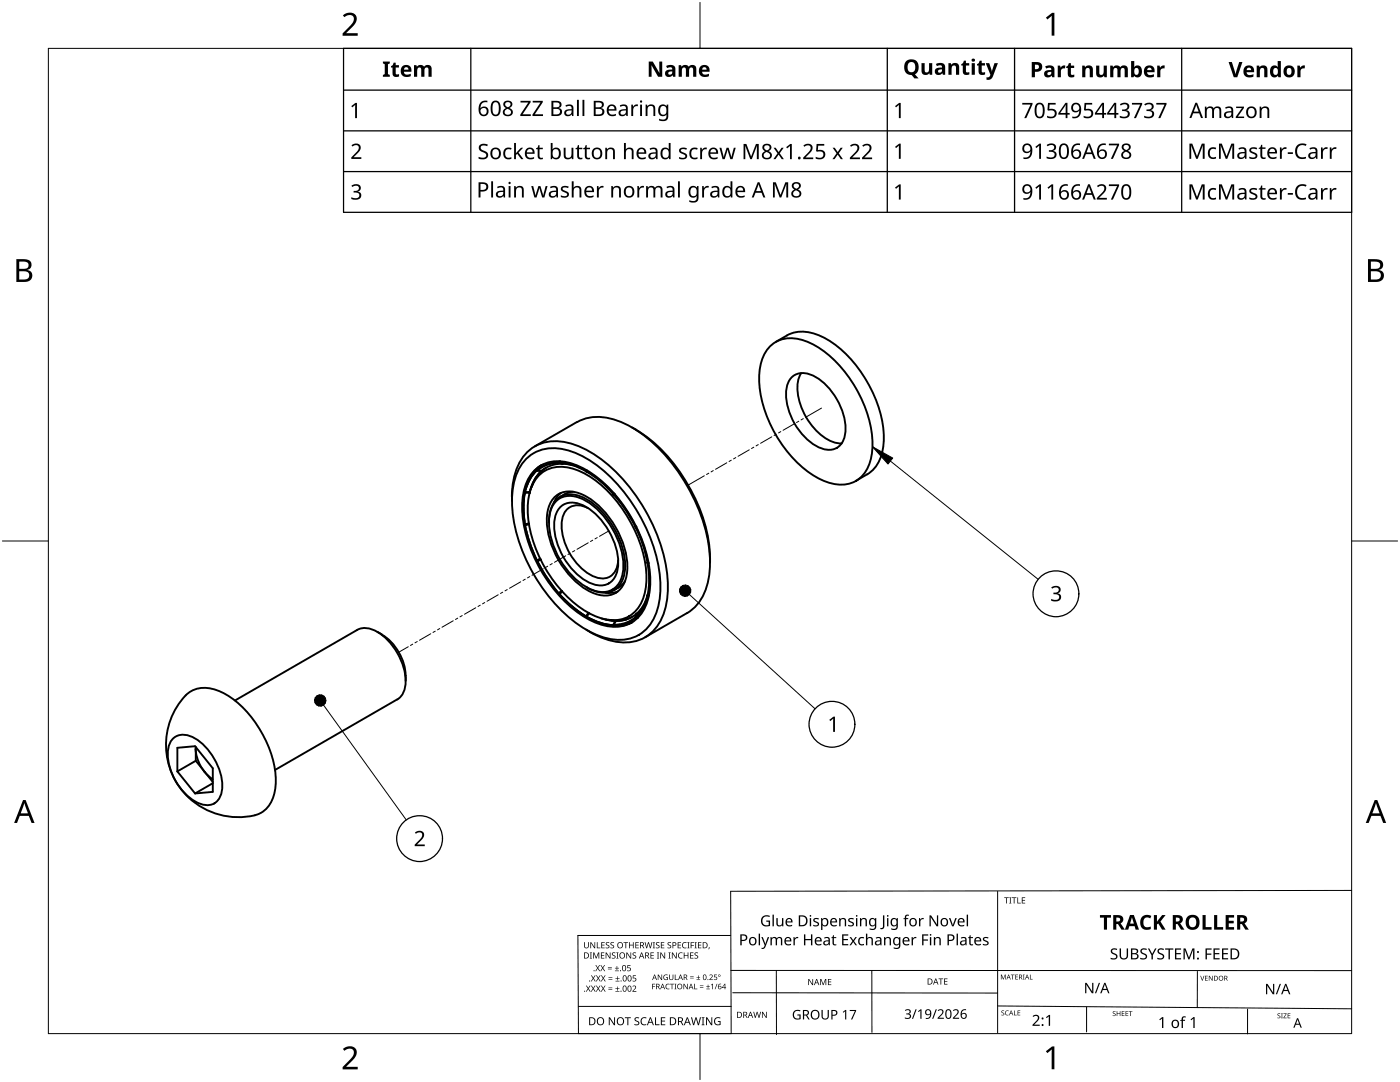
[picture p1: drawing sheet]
<svg xmlns="http://www.w3.org/2000/svg" width="279mm" height="216mm" viewBox="0 0 279 216" stroke-linecap="round" stroke-linejoin="round" font-family="sans-serif">
<g fill="none" stroke="#000" stroke-width=".38">
<path d="M154 68.8a6.6 6.6 0 0 1 7.1-.6 22.6 22.6 0 0 1 11.2 12.3 18.2 18.2 0 0 1 1.5 11.2 6 6 0 0 1-8.1 4.7 20.3 20.3 0 0 1-10.9-9.7 20.3 20.3 0 0 1-2.9-14.2 7 7 0 0 1 2.1-3.7zM154.8 68.2a8.1 8.1 0 0 1 6.3-1.9 15.9 15.9 0 0 1 9 5.7 24.8 24.8 0 0 1 6.3 16 7.9 7.9 0 0 1-3.3 6.7l-2.3 1.2M158 75.3a3.7 3.7 0 0 1 4.4-.3 12.9 12.9 0 0 1 6.3 11 3.5 3.5 0 0 1-1.7 3.4 3.5 3.5 0 0 1-3.8-.2 12.4 12.4 0 0 1-6.2-11.9l.6-1.5zM159.9 74.5a7.7 7.7 0 0 0 0 6.7 11.8 11.8 0 0 0 6.6 7.1l1.5 .2M102.2 99.1a12.6 12.6 0 0 1 3.1-8.9 8.6 8.6 0 0 1 8.9-1.6 27.1 27.1 0 0 1 13.4 11.4 32 32 0 0 1 5.7 17.9 11.6 11.6 0 0 1-3.6 8.6 9.4 9.4 0 0 1-9.7 .7l-2.3-1.1M102.2 99.1v.9M104.7 91.9a8.2 8.2 0 0 1 9-1.9 25.7 25.7 0 0 1 12.7 10.8 30.4 30.4 0 0 1 5.4 17.1 10.1 10.1 0 0 1-4.3 8.8 9.2 9.2 0 0 1-8.5 0 28.9 28.9 0 0 1-13.4-13.9 25.9 25.9 0 0 1-3-16.4 9.9 9.9 0 0 1 2.1-4.5zM104.8 98.3a16.5 16.5 0 0 0 0 6.3M104.8 98.2v.1M105.6 98.2l.1 .1M105.7 98.3v.2M105.7 98.3h-.8"/>
<path d="M105.7 98.2v.1M105.7 98.3h.1M105.7 98.2h.1M106.3 94.2a7.1 7.1 0 0 1 8.3-1.6 23.6 23.6 0 0 1 11.4 10.7 23.6 23.6 0 0 1 3.6 15.3 7 7 0 0 1-6.7 6.5 14.6 14.6 0 0 1-9.5-4.5 28.7 28.7 0 0 1-9.2-19.4 10.5 10.5 0 0 1 2.1-7zM106.3 96.6l-.2 .6M106.7 89.1l8.4-4.9a9.6 9.6 0 0 1 8.9 .1 29.5 29.5 0 0 1 13.1 12.6 29.4 29.4 0 0 1 4.5 17.7 10.1 10.1 0 0 1-4.5 7.7M107.1 93.8l-.8 1-.7 1.2-.8 2.1 .9 .1M107.1 93.8l.1 .1M107.2 93.9l.8 .1M107.3 93.8l.8 .1M107.4 93.3l-1.1 1.3-1 1.9M107.4 93.3l-.2 .5"/>
<path d="M107.5 93.3h-.1M107.5 93.3l-.2 .4M107.8 93h.1M107.9 94.5a6.9 6.9 0 0 1 7.4-.6 23.2 23.2 0 0 1 11.1 11.3 20.3 20.3 0 0 1 2.2 13.3 6.4 6.4 0 0 1-8.4 4.9 19.9 19.9 0 0 1-10.5-8.6 23.3 23.3 0 0 1-4.3-15.2 8.2 8.2 0 0 1 2.5-5.1zM108 93.9v.1M108 94.1l-1.2 1.4-.6 1.3-.5 1.4M108 92.8a8.6 8.6 0 0 0-3.5 7.2l.2 4.1M108 94l-.9 1.1-.8 1.5M108.1 93.9h.1M108.2 92.8l-.8 .5M109 93.3a7.1 7.1 0 0 0-3.1 4.4M110.7 99.1a4.8 4.8 0 0 1 5.4-.5 17.3 17.3 0 0 1 8.9 12 8.7 8.7 0 0 1-.8 6.5 4.2 4.2 0 0 1-5 1.5 14.9 14.9 0 0 1-8.5-8.2 12.5 12.5 0 0 1-1-9.8z"/>
<path d="M111.1 99.9a4.4 4.4 0 0 1 4.9-.4 16.1 16.1 0 0 1 8.2 11 7.3 7.3 0 0 1-1.3 6.6 4.4 4.4 0 0 1-5 .5 15.7 15.7 0 0 1-8.3-14.4 5.2 5.2 0 0 1 1.5-3.3zM111.5 92.4v-.1a6.2 6.2 0 0 0-4.3 1.5l.1 .1M111.5 92.4a6.2 6.2 0 0 0-4.2 1.5M111.6 92.4l2.4 .4M111.6 92.3a12.1 12.1 0 0 1 5.4 1.8v-.2M111.7 92l-.2 .3M111.8 92l-.1 .3M111.9 98.4l-.9 1.1-.5 .9M112.2 92.5a6.3 6.3 0 0 0-4.2 1.5M112.2 92.5h.1M112.4 92.3l2.2 .6 1.7 .7M114.4 98.1l-1.1 .2-1.5 .8"/>
<path d="M117 94l.1 .1M117.1 93.8l-.1 .1M117.1 94v.1a19.6 19.6 0 0 1 5.3 4.5l.1-.2M117.2 93.9l-.1 .1M117.4 94.2a20.4 20.4 0 0 1 4.6 3.8M122.6 98.7h-.1a31.3 31.3 0 0 1 4.3 6.4M122.6 98.6h-.2M122.7 98.6h-.1M122.8 98.9l2.1 2.7 1.6 2.8M126.2 85.3a31.5 31.5 0 0 1 13 15.2 27.6 27.6 0 0 1 2.5 11.7M104.8 104.6v.2M104.8 104.6h.1"/>
<path d="M104.9 104.6l-.1 .1M105.4 104.5h.2M105.6 104.4l-.7 .2M105.6 104.6l-.8 .2a28.6 28.6 0 0 0 2.3 7M107.1 111.8h.1M107.5 111.6l.1 .2M107.8 111.5l-.6 .3M107.9 111.6l-.6 .4-.1-.2M107.9 111.7l-.7 .3 2.1 3.5 2.2 2.8M109.6 104.1a5.1 5.1 0 0 1 2.9-5.3 6.6 6.6 0 0 1 5.6 1.5 17.4 17.4 0 0 1 6.7 12.5 5.2 5.2 0 0 1-2.8 5.2 5.8 5.8 0 0 1-4.9-.7M109.6 104v.3M111.5 118.4l.1 .1"/>
<path d="M111.7 118.4l-.1 .1a23.7 23.7 0 0 0 5.4 4.5v-.1M111.8 101.2a4 4 0 0 1 4.7-.3 14.1 14.1 0 0 1 6.9 11.9 3.8 3.8 0 0 1-3.4 4 9.2 9.2 0 0 1-6.8-4.5 12.4 12.4 0 0 1-2.5-8.9l.6-1.6zM111.9 118.3l-.4 .1M112.1 117.9l-.5 .4M112.1 117.9l-.1 .3M112.2 118l-.5 .4M117 117.1l.2 .1M117.3 101.4a3.3 3.3 0 0 0-5.2 2.5 11.8 11.8 0 0 0 6.5 11.2 3.3 3.3 0 0 0 4.8-3.3M123.3 118l-.9 .3h-1.6M123.4 117.3l-.9 .5M124.7 116l-.7 .8-.6 .5M126.9 105.2a25.9 25.9 0 0 1 2.3 7.1h.1"/>
<path d="M126.9 105h.1M127 105.1l-.1 .1M127 105.2h-.1M127 105.5a24.9 24.9 0 0 1 2.2 6.1M129.2 119a6.5 6.5 0 0 1-8.7 4.5l-.5-.1M129.2 118.8l.1 .1a8.1 8.1 0 0 1-2.4 4.3 8.4 8.4 0 0 0 2.3-4.4zM129.3 118.7l-.1 .1M129.4 112.8l.2 2.4-.1 2.9M129.4 112.2l-.1 .2M129.5 112.4h-.2a16.8 16.8 0 0 1-.1 6.3l.1 .1M129.5 118.9h-.2M129.5 118.7h-.2"/>
<path d="M37 138.8a5.4 5.4 0 0 1 6-1.2 18.8 18.8 0 0 1 9.9 9.8 16.9 16.9 0 0 1 1.9 10.7 5.5 5.5 0 0 1-5.1 4.8 14.4 14.4 0 0 1-14.9-7.6 14.4 14.4 0 0 1 2.2-16.5zM75.3 126.1l1 .5M76.2 126.7a10.3 10.3 0 0 1 4.7 8.1M79.3 139.6a4.3 4.3 0 0 0 1.6-4.2 12.6 12.6 0 0 0-6-9.5 3.9 3.9 0 0 0-3.6-.2l-24.4 14.1M79.3 139.5l-24.4 14.1M81 134.8v1.1M114.7 121.5a13.4 13.4 0 0 0 8.7 3.4l1.9-.4 .9-.3M117 123l.1 .1a12.5 12.5 0 0 0 5.3 1.7M117 125.6l.7 .5M117.4 122.3l-.4 .6M117.5 122.3v.2M117.6 122.4l-.5 .6"/>
<path d="M121.4 123.7l.7 .1M121.6 124.7h.4M122 124.8h.9M122.4 124.7v.1M122.5 124.7l.5 .1M122.5 124.7a6.7 6.7 0 0 0 4.3-1.5v.1a5.7 5.7 0 0 1-4.3 1.4zM122.8 123.9l-.4 .7M122.8 123.9h.1M122.8 123.9v.1M122.9 123.9l-.4 .7M122.9 123.9h.1M122.9 124.8h.1"/>
<path d="M125.1 123.6l-1.5 .2h-1.6M125.9 124.2h.1M126.2 123.1a7.3 7.3 0 0 1-5.3 .5M126.2 124.1l-1.5 .5-1.7 .2M126.9 123.3h.3M126.9 123.2h.4M127 122.5l-.2 .7M127 122.5h.1M127.1 122.4l-.2 .7M137.2 122.3l-8.5 4.9M34.5 147.4a3.5 3.5 0 0 1 4.4-.1 12 12 0 0 1 5.4 10.4 3 3 0 0 1-4.5 2.6 11.4 11.4 0 0 1-6.3-10.7l.5-1.6zM35.4 153.9v-4.7l3.5-.3 3.6 4.4v4.7l-3.6 .3"/>
<path d="M35.4 153.9l3.5 4.4M39.1 151.8l3.4 4.2M39.1 151.8v-2.7a7.6 7.6 0 0 0 3.4 6.4M39.1 151.8l-3.7 2.1M42.5 156.3l-3.6 2"/>
</g>
<g fill="none" stroke="#000" stroke-width=".2">
<path d="M104.8 98.3a18.5 18.5 0 0 0 0 6.3M107.2 93.9l-1.2 1.5-.7 1.3-.4 1.5M111.6 92.3h.8M116.3 93.6l.7 .3M117.1 94l.3 .2M122 98l.4 .5M122.6 98.7l.2 .2M104.9 104.8a29.6 29.6 0 0 0 2.3 7M107.3 112l2.1 3.5 2.1 2.8M111.7 118.4a24.5 24.5 0 0 0 5.3 4.5M126.5 104.4l.3 .7M126.9 105.2l.1 .3"/>
<path d="M129.2 111.6l.1 .7M129.3 112.5l.1 .3M129.5 118.1l-.2 .7M117.1 123a12.4 12.4 0 0 0 5.3 1.7"/>
</g>
<g fill="none" stroke="#000" stroke-width=".2">
<path d="M140.6 94.9l-3.2 1.9M141.5 94.4l-.5 .3M142.4 93.9l-.5 .3M145 92.3l-2.2 1.3M145.9 91.8l-.4 .3M146.8 91.3l-.4 .3M149.5 89.8l-2.2 1.3M150.4 89.2l-.4 .3M151.3 88.7l-.4 .3M154 87.2l-2.2 1.3M154.9 86.6l-.4 .3M155.8 86.1l-.4 .3"/>
<path d="M158.5 84.6l-2.2 1.3M159.4 84.1l-.4 .2M160.3 83.5l-.4 .3M163.9 81.4l-3.1 1.9M99.4 118.7l-2.2 1.3M100.3 118.2l-.4 .2M101.2 117.6l-.4 .3M103.9 116.1l-2.2 1.3M104.8 115.6l-.4 .2M105.7 115.1l-.4 .2M108.4 113.5l-2.2 1.3M109.3 113l-.4 .2"/>
<path d="M110.2 112.5l-.4 .2M112.9 110.9l-2.2 1.3M113.8 110.4l-.4 .2M114.7 109.9l-.4 .2M117.4 108.3l-2.3 1.3M118.3 107.8l-.5 .3M119.2 107.3l-.5 .2M121.5 105.9l-1.9 1.1M81.5 129.1l-1.9 1M82.4 128.5l-.5 .3M83.3 128l-.5 .3M86 126.5l-2.3 1.3"/>
<path d="M86.9 125.9l-.5 .3M87.8 125.4l-.5 .3M90.5 123.9l-2.3 1.3M91.4 123.3l-.5 .3M92.2 122.8l-.4 .3M94.9 121.3l-2.2 1.3M95.8 120.8l-.4 .2M96.7 120.2l-.4 .3"/>
</g>
<g fill="#000">
<path d="M76.4 12.3h1.4v.4l-.4 .1v2l.4 .2v.3h-1.4v-.3l.4-.2v-2l-.4-.1zM78.6 12.5h.4v.5h.6v.5h-.6v1.2l.2 .2 .4-.1v.5h-.1a.78 .78 0 0 1-1.2-.7v-1.1h-.3v-.3l.4-.2zM82.6 13h.5l.1 .3a.97 .97 0 0 1 1.5 0 .82 .82 0 0 1 .9-.3 .82 .82 0 0 1 .5 .8v1.5h-.6v-1.5a.41 .41 0 0 0-.5-.3 .41 .41 0 0 0-.3 .5v1.3h-.6v-1.5a.42 .42 0 0 0-.6-.3 .42 .42 0 0 0-.2 .5v1.3h-.7zM129.5 12.3h.8l1.3 2.3v-2.3h.6v3h-.9l-1.3-2.3v2.3h-.5zM135.4 13h.5l.1 .3a.97 .97 0 0 1 1.5 0 .82 .82 0 0 1 .9-.3 .82 .82 0 0 1 .6 .8v1.5h-.7v-1.5a.41 .41 0 0 0-.5-.3 .41 .41 0 0 0-.3 .5v1.3h-.6v-1.5a.42 .42 0 0 0-.5-.3 .42 .42 0 0 0-.3 .5v1.3h-.7zM183.9 12.6h.6v1.4a.45 .45 0 0 0 .5 .5 .45 .45 0 0 0 .4-.6v-1.3h.6v2.3h-.4l-.1-.3a.88 .88 0 0 1-1 .3 .88 .88 0 0 1-.6-.8zM189.3 12.6h.5v.3a.88 .88 0 0 1 1-.3 .88 .88 0 0 1 .6 .8v1.5h-.6v-1.3a.45 .45 0 0 0-.5-.6 .45 .45 0 0 0-.4 .6v1.3h-.6zM192.4 12.1h.4v.5h.6v.5h-.6v1.2l.3 .2 .4-.1v.5h-.2a.78 .78 0 0 1-1.2-.7v-1.1h-.3v-.3l.4-.2zM193.9 12.6h.7v2.3h-.7zM195.5 12.1h.4v.5h.7v.5h-.7v1.2l.3 .2 .4-.1v.5h-.1a.78 .78 0 0 1-1.2-.7v-1.1h-.3v-.3l.3-.2zM196.7 12.6h.7l.5 1.7 .6-1.7h.7l-1 2.6a1.03 1.03 0 0 1-1.3 .7v-.5h.5l.3-.5zM211.1 13.1h.5l.1 .4 .4-.4h.5v.6a.61 .61 0 0 0-.9 .5v1.2h-.6z"/>
<path d="M213.3 12.6h.4v.5h.7v.5h-.7v1.2l.3 .1h.4v.4l-.1 .1a.78 .78 0 0 1-1.2-.7v-1.1h-.3v-.3l.3-.2zM216 13.1h.5v.3a.88 .88 0 0 1 1-.3 .88 .88 0 0 1 .6 .8v1.5h-.6v-1.3a.45 .45 0 0 0-.5-.6 .45 .45 0 0 0-.4 .6v1.3h-.6zM218.8 13.1h.6v1.3a.45 .45 0 0 0 .5 .6 .45 .45 0 0 0 .4-.6v-1.3h.6v2.3h-.5l-.1-.3a.88 .88 0 0 1-.9 .3 .88 .88 0 0 1-.6-.8zM221.6 13.1h.4l.1 .3a.96 .96 0 0 1 1.5 0 .82 .82 0 0 1 .9-.3 .82 .82 0 0 1 .6 .8v1.5h-.6l-.1-1.5a.41 .41 0 0 0-.4-.3 .41 .41 0 0 0-.4 .5v1.3h-.6v-1.5a.42 .42 0 0 0-.5-.3 .42 .42 0 0 0-.3 .5v1.3h-.6zM230.9 13.1h.5l.1 .4 .4-.4h.5v.6a.61 .61 0 0 0-.8 .5v1.2h-.7zM245.2 12.4h.6l.8 2.5 .7-2.5h.7l-1.1 3h-.7zM250.8 13.1h.5l.1 .3a.88 .88 0 0 1 .9-.3 .88 .88 0 0 1 .6 .8v1.5h-.6v-1.3a.45 .45 0 0 0-.5-.6 .45 .45 0 0 0-.4 .6v1.3h-.6zM258.9 13.1h.5l.1 .4 .4-.4h.5v.6a.61 .61 0 0 0-.8 .5v1.2h-.7zM70.1 21.2l.8-.7h.3v3.1h-.3v-2.7l-.6 .5zM70.1 37.1a1.09 1.09 0 0 1 1.1-.4 1.09 1.09 0 0 1 .8 .8 .74 .74 0 0 1-.6 .7 .81 .81 0 0 1 .7 .9 .81 .81 0 0 1-.9 .7l-1.1-.1v-.3a1.08 1.08 0 0 0 1.6-.3 .62 .62 0 0 0-.8-.7h-.3v-.3a.7 .7 0 0 0 .7-.1 .7 .7 0 0 0 .3-.7 .89 .89 0 0 0-1.3 0zM70.1 29a1.01 1.01 0 0 1 1.2-.4 1.01 1.01 0 0 1 .7 1l-.3 .6-1.1 1.2h1.5v.3h-2v-.3l1.1-1.1a.72 .72 0 0 0 .4-.7 .72 .72 0 0 0-.4-.6l-.9 .2zM95.7 29a1.44 1.44 0 0 1 1.7-.1l-.2 .3-.2-.1a.65 .65 0 0 0-.7-.1 .65 .65 0 0 0-.4 .6l.6 .4a.9 .9 0 0 1 .9 1 .9 .9 0 0 1-1.1 .8l-.8-.1v-.4a1.08 1.08 0 0 0 1.5-.2 1.08 1.08 0 0 0-1-.9 .8 .8 0 0 1-.3-1.2z"/>
<path d="M100.7 29.8l.4-.3 .6-.1 .4 .2-.1 .3a.83 .83 0 0 0-1.2 .7 .83 .83 0 0 0 1.1 .8l.2-.1v.4l-.6 .1a1.22 1.22 0 0 1-1.1-.8 1.22 1.22 0 0 1 .3-1.2zM102.6 28.5h.4v2.1l1-1.1h.4l-.9 1 1 1.3h-.5l-.8-1.1-.2 .2v.9h-.4zM102.6 37.1h.3l.1 .3a.87 .87 0 0 1 .9-.3 .87 .87 0 0 1 .6 .8v1.5h-.3v-1.4a.61 .61 0 0 0-.8-.6 .61 .61 0 0 0-.4 .8v1.2h-.4zM103.9 20.1h2v.3l-1.6 2.4h1.6v.4h-2.1v-.3l1.6-2.4h-1.5zM107.5 29h.2v.5h.6v.3h-.6v1.3l.2 .4 .4-.1v.3a.69 .69 0 0 1-1-.6v-1.3h-.3v-.2l.3-.2zM106 37.1h.4l.5 1.9 .5-1.9h.5l.5 1.9 .5-1.9h.4l-.7 2.3h-.4l-.5-1.9-.6 1.9h-.4zM106.3 20.1h2v.3l-1.6 2.4h1.7v.4h-2.1v-.3l1.6-2.4h-1.6zM112.5 29.5h.4v1.4a.61 .61 0 0 0 .7 .6 .61 .61 0 0 0 .5-.8v-1.2h.3v2.3h-.3v-.3a.88 .88 0 0 1-1 .3 .88 .88 0 0 1-.6-.8zM112 37.3a1.34 1.34 0 0 1 1.5-.1l-.1 .3-.5-.1a.37 .37 0 0 0-.6 .2 .37 .37 0 0 0 .4 .4l.2 .1a.82 .82 0 0 1 .7 .7 1.04 1.04 0 0 1-1.7 .5v-.3l.8 .1 .4-.1v-.4l-.5-.2a.68 .68 0 0 1-.6-1.1zM114.1 36.2h.4v1.2a.87 .87 0 0 1 .9-.3 .87 .87 0 0 1 .6 .8v1.5h-.3v-1.4a.61 .61 0 0 0-.8-.6 .61 .61 0 0 0-.4 .8v1.2h-.4zM115.3 29h.3v.5h.6v.3h-.6v1.3l.2 .4 .4-.1v.3a.69 .69 0 0 1-1-.6v-1.3h-.3v-.2l.3-.2zM116.9 29h.2v.5h.7v.3h-.7v1.3l.2 .4 .5-.1v.3a.69 .69 0 0 1-1.1-.6v-1.3h-.3v-.2l.3-.2z"/>
<path d="M119.1 37.1h.3l.1 .4 .4-.3 .6-.1-.1 .4h-.4a.73 .73 0 0 0-.5 .7v1.2h-.4zM120.8 29.5h.3l.1 .3a.87 .87 0 0 1 .9-.3 .87 .87 0 0 1 .6 .8v1.5h-.4v-1.5a.61 .61 0 0 0-.7-.5 .61 .61 0 0 0-.4 .8v1.2h-.4zM122 37.1h.3v.3a.87 .87 0 0 1 1-.3 .87 .87 0 0 1 .6 .8v1.5h-.4v-1.4a.61 .61 0 0 0-.7-.6 .61 .61 0 0 0-.4 .8v1.2h-.4zM124.5 28.5h.4v1.3a.87 .87 0 0 1 .9-.3 .87 .87 0 0 1 .6 .8v1.5h-.3v-1.5a.61 .61 0 0 0-.8-.5 .61 .61 0 0 0-.4 .8v1.2h-.4zM126 20.9h.3l.1 .4 .4-.4h.5v.3h-.4a.73 .73 0 0 0-.5 .7v1.3h-.4zM127.2 37.1h.3l.1 .4 .4-.3 .5-.1v.4h-.4a.73 .73 0 0 0-.5 .7v1.2h-.4zM128.8 20.9h.3l.1 .3a.87 .87 0 0 1 1-.3 .87 .87 0 0 1 .6 .8v1.5h-.4v-1.5a.61 .61 0 0 0-.8-.5 .61 .61 0 0 0-.4 .8v1.2h-.4zM128.9 37.1h.4v.3a.86 .86 0 0 1 1.4 .1 .81 .81 0 0 1 .9-.4 .81 .81 0 0 1 .6 .8v1.5h-.3v-1.5a.56 .56 0 0 0-.7-.5 .56 .56 0 0 0-.4 .7v1.3h-.4v-1.5a.57 .57 0 0 0-.7-.5 .57 .57 0 0 0-.4 .8v1.2h-.4zM135.6 29.7a1.34 1.34 0 0 1 1.5-.1l-.1 .3-.5-.1a.37 .37 0 0 0-.6 .1 .37 .37 0 0 0 .4 .5l.2 .1a.69 .69 0 0 1 .6 .8 .69 .69 0 0 1-.9 .5l-.7-.1v-.4l.7 .2 .5-.1v-.4l-.5-.3a.68 .68 0 0 1-.6-1zM137.8 29.8l.5-.3 .5-.1 .4 .2-.1 .3a.83 .83 0 0 0-1.2 .7 .83 .83 0 0 0 1.2 .8l.1-.1v.4l-.6 .1a1.22 1.22 0 0 1-1-.8 1.22 1.22 0 0 1 .2-1.2zM139.7 29.5h.3l.1 .4 .4-.4h.6l-.1 .3h-.4a.73 .73 0 0 0-.5 .7v1.3h-.4zM140.1 37.1h.3l.1 .4 .4-.3 .6-.1-.1 .4h-.4a.73 .73 0 0 0-.5 .7v1.2h-.4z"/>
<path d="M143.6 29.5h.4l.4 1.9 .6-1.9h.4l.6 1.9 .4-1.9h.4l-.6 2.3h-.4l-.6-1.9-.6 1.9h-.4zM148.4 28.7h.6l.9 2.5 1-2.5h.5v3.1h-.4l.1-2.7-1.1 2.7h-.3l-1-2.7v2.7h-.3zM154.4 29.5h.4l.6 .8 .6-.8h.4l-.8 1.1 .8 1.2h-.4l-.6-.9-.6 .9h-.5l.9-1.2zM154.3 36.4h.5l1 2.5 .9-2.5h.6v3h-.4v-2.7l-1 2.7h-.3l-1-2.7v2.7h-.3zM156.9 29.4l.8-.7h.3v3.1h-.3v-2.7l-.6 .5zM160.3 29a1.01 1.01 0 0 1 1.2-.3 1.01 1.01 0 0 1 .7 1l-.3 .6-1.1 1.1h1.5v.4h-2v-.4l1.1-1.1a.72 .72 0 0 0 .4-.6 .72 .72 0 0 0-.4-.7l-.9 .3zM163 28.7h1.5v.4h-1.2l-.1 .8a1.02 1.02 0 0 1 1.5 .9 1.02 1.02 0 0 1-1.4 1l-.5-.2v-.3a.88 .88 0 0 0 1 .2 .88 .88 0 0 0 .5-.8 .85 .85 0 0 0-1.3-.4l-.1-.1zM166.2 29.5h.4l.6 .8 .6-.8h.4l-.8 1.1 .8 1.2h-.4l-.6-.9-.6 .9h-.5l.9-1.2zM169.6 29a1.01 1.01 0 0 1 1.2-.3 1.01 1.01 0 0 1 .7 1l-.3 .6-1.1 1.1h1.5v.4h-2v-.4l1.1-1.1a.72 .72 0 0 0 .4-.6 .72 .72 0 0 0-.4-.7l-.9 .3zM172.1 29a1.01 1.01 0 0 1 1.1-.3 1.01 1.01 0 0 1 .7 1l-.3 .6-1.1 1.1h1.6v.4h-2.1v-.4l1.1-1.1a.72 .72 0 0 0 .5-.6 .72 .72 0 0 0-.5-.7l-.8 .3zM178.6 21.2l.8-.7h.4v3.1h-.4v-2.7l-.6 .5zM178.6 29.3l.8-.6h.4v3h-.4v-2.6l-.6 .5z"/>
<path d="M178.6 37.4l.8-.6h.4v3h-.4v-2.6l-.6 .5zM204 20.5h2.1v.3l-1.3 2.8h-.4l1.3-2.7h-1.7zM206.6 29.3l.8-.6h.4v3h-.4v-2.6l-.6 .4zM206.6 37.4l.8-.6h.4v3h-.4v-2.6l-.6 .5zM209.2 20.5h1.5v.4h-1.2l-.1 .9 .5-.1a.99 .99 0 0 1 1 1.2 .99 .99 0 0 1-1.4 .7l-.5-.2v-.3a.88 .88 0 0 0 .9 .2 .88 .88 0 0 0 .6-.8 .85 .85 0 0 0-1.3-.4l-.2-.1zM209.1 37.4l.8-.6h.3v3h-.4v-2.6l-.6 .5zM208.9 28.9a1.09 1.09 0 0 1 1.1-.3 1.09 1.09 0 0 1 .8 .8 .74 .74 0 0 1-.7 .7 .81 .81 0 0 1 .8 .9 .81 .81 0 0 1-.9 .7l-1.1-.1v-.4a1.08 1.08 0 0 0 1.6-.2 .62 .62 0 0 0-.9-.7h-.3v-.3a.7 .7 0 0 0 .8-.1 .7 .7 0 0 0 .2-.7 .89 .89 0 0 0-1.2 0zM216.4 20.5h1.6v.4h-1.2l-.1 .9 .5-.1a.99 .99 0 0 1 1 1.2 .99 .99 0 0 1-1.4 .7l-.5-.2v-.3a.88 .88 0 0 0 .9 .2 .88 .88 0 0 0 .6-.8 .85 .85 0 0 0-1.3-.4l-.2-.1zM218.9 37.1a1.01 1.01 0 0 1 1.2-.4 1.01 1.01 0 0 1 .7 1l-.3 .6-1.1 1.2h1.5v.3h-2v-.3l1.1-1.1a.72 .72 0 0 0 .4-.7 .72 .72 0 0 0-.4-.6l-.9 .3zM221.3 28.7h2v.2l-1.2 2.8h-.4l1.2-2.7h-1.6zM221.3 36.8h2v.3l-1.2 2.7h-.4l1.2-2.7h-1.6zM223.5 20.8a1.09 1.09 0 0 1 1.1-.4 1.09 1.09 0 0 1 .8 .8 .74 .74 0 0 1-.6 .8 .81 .81 0 0 1 .7 .9 .81 .81 0 0 1-.9 .7l-1.1-.2v-.3a1.08 1.08 0 0 0 1.6-.3 .62 .62 0 0 0-.9-.6h-.3v-.4a.7 .7 0 0 0 .8 0 .7 .7 0 0 0 .3-.7 .89 .89 0 0 0-1.3 0z"/>
<path d="M225.9 20.5h2v.3l-1.2 2.8h-.4l1.2-2.7h-1.6zM228.4 20.8a1.09 1.09 0 0 1 1-.4 1.09 1.09 0 0 1 .8 .8 .74 .74 0 0 1-.6 .8 .81 .81 0 0 1 .8 .9 .81 .81 0 0 1-1 .7l-1.1-.2v-.3a1.08 1.08 0 0 0 1.6-.3 .62 .62 0 0 0-.8-.6h-.3v-.4a.7 .7 0 0 0 .8 0 .7 .7 0 0 0 .2-.7 .89 .89 0 0 0-1.3 0zM230.8 20.5h2v.3l-1.2 2.8h-.4l1.2-2.7h-1.6zM237.4 28.7h.5l1 2.4 .9-2.4h.6v3h-.4l.1-2.7-1.1 2.7h-.3l-1-2.7v2.7h-.3zM237.4 36.8h.5l1 2.5 .9-2.5h.6v3h-.4l.1-2.6-1.1 2.6h-.3l-1-2.6v2.6h-.3zM241.3 29.7l.5-.3h.5l.4 .1-.1 .3a.83 .83 0 0 0-1.2 .7 .83 .83 0 0 0 1.1 .8h.2v.3l-.1 .1a1.14 1.14 0 0 1-1.3-.3 1.14 1.14 0 0 1-.2-1.3zM241.3 37.8l.5-.3h.5l.4 .1-.1 .3a.83 .83 0 0 0-1.2 .7 .83 .83 0 0 0 1.1 .9l.2-.1v.3l-.1 .1a1.14 1.14 0 0 1-1.3-.3 1.14 1.14 0 0 1-.2-1.3zM240.5 21.3h.3v.3a.86 .86 0 0 1 1.4 0 .81 .81 0 0 1 .9-.3 .81 .81 0 0 1 .6 .8v1.5h-.3v-1.5a.56 .56 0 0 0-.7-.6 .56 .56 0 0 0-.4 .8v1.3h-.4v-1.5a.57 .57 0 0 0-.7-.5 .57 .57 0 0 0-.4 .8v1.2h-.3zM243.3 28.7h.5l1 2.4 .9-2.4h.6v3h-.4l.1-2.7-1.1 2.7h-.3l-1-2.7v2.7h-.3zM243.3 36.8h.5l1 2.5 .9-2.5h.6v3h-.4l.1-2.6-1.1 2.6h-.3l-1-2.6v2.6h-.3zM246.7 21.3h1.6v.3l-1.2 1.7h1.2v.3h-1.7v-.3l1.2-1.7h-1.1zM249.4 29.6a1.34 1.34 0 0 1 1.5-.1l-.1 .3-.5-.1a.37 .37 0 0 0-.6 .1 .37 .37 0 0 0 .4 .5l.2 .1a.69 .69 0 0 1 .6 .8 .69 .69 0 0 1-.9 .5l-.7-.1v-.3l.8 .1 .4-.1v-.4l-.5-.2a.68 .68 0 0 1-.6-1.1z"/>
<path d="M249.4 37.8a1.34 1.34 0 0 1 1.5-.1l-.1 .3-.5-.2a.37 .37 0 0 0-.6 .2 .37 .37 0 0 0 .4 .4l.2 .1a.69 .69 0 0 1 .6 .8 .69 .69 0 0 1-.9 .6l-.7-.2v-.3l.8 .2 .4-.2v-.4l-.5-.2a.68 .68 0 0 1-.6-1zM251.7 28.9h.2v.5h.7v.3h-.7v1.3l.2 .4h.5v.3a.69 .69 0 0 1-1.1-.7v-1.3h-.3v-.2l.3-.1zM251.7 37h.2v.5h.7v.3h-.7v1.3l.2 .4h.5v.3a.69 .69 0 0 1-1.1-.6v-1.4h-.3v-.1l.3-.2zM251.4 21.3h.3v.3a.87 .87 0 0 1 1-.3 .87 .87 0 0 1 .6 .8v1.5h-.4v-1.5a.61 .61 0 0 0-.7-.5 .61 .61 0 0 0-.4 .8v1.2h-.4zM255.4 29.4h.3l.1 .4 .4-.4h.6l-.1 .3h-.4a.73 .73 0 0 0-.5 .8v1.2h-.4zM255.4 37.5h.3l.1 .5 .4-.4 .6-.1-.1 .4h-.4a.73 .73 0 0 0-.5 .7v1.2h-.4zM257 30.4h1v.3h-1zM257 38.5h1v.3h-1zM258.8 29a1.69 1.69 0 0 1 2-.2l-.2 .3-.8-.1a1.24 1.24 0 0 0-.9 1.6 1.24 1.24 0 0 0 1.7 .7v.3a1.56 1.56 0 0 1-1.8-.3 1.56 1.56 0 0 1-.2-2zM258.8 37.2a1.69 1.69 0 0 1 2-.3l-.2 .3-.8-.1a1.24 1.24 0 0 0-.9 1.6 1.24 1.24 0 0 0 1.7 .7v.3a1.56 1.56 0 0 1-1.8-.3 1.56 1.56 0 0 1-.2-1.9zM263.6 29.4h.3l.1 .4 .4-.4h.6l-.1 .3h-.4a.73 .73 0 0 0-.5 .8v1.2h-.4zM263.6 37.5h.3l.1 .5 .4-.4 .6-.1-.1 .4h-.4a.73 .73 0 0 0-.5 .7v1.2h-.4z"/>
<path d="M265.4 29.4h.3l.1 .4 .4-.4h.5v.3h-.4a.73 .73 0 0 0-.5 .8v1.2h-.4zM265.4 37.5h.3l.1 .5 .4-.4 .5-.1v.4h-.4a.73 .73 0 0 0-.5 .7v1.2h-.4z"/>
<path d="M80.3 13.3a1.1 1.1 0 0 1 1.3-.2 1.1 1.1 0 0 1 .5 1.2h-1.5a.7 .7 0 0 0 .4 .6 .7 .7 0 0 0 .8-.1l.2-.1v.5a1.3 1.3 0 0 1-1.8-.2 1.3 1.3 0 0 1 .1-1.7zM80.8 13.5l-.2 .4h.9a.44 .44 0 0 0-.2-.5 .44 .44 0 0 0-.5 .1z"/>
<path d="M132.9 13.2a1.11 1.11 0 0 1 1.9 .6v1.5h-.5l-.1-.3a.79 .79 0 0 1-1 .4 .79 .79 0 0 1-.4-1 .79 .79 0 0 1 1-.5h.4l-.1-.4-.4-.1-.6 .2zM133.4 14.4a.39 .39 0 0 0 .4 .6 .39 .39 0 0 0 .4-.6v-.2z"/>
<path d="M139.8 13.3a1.1 1.1 0 0 1 1.3-.2 1.1 1.1 0 0 1 .5 1.2h-1.5a.7 .7 0 0 0 .5 .6 .7 .7 0 0 0 .7-.1l.2-.1v.5a1.3 1.3 0 0 1-1.7-.2 1.3 1.3 0 0 1 0-1.7zM140.3 13.5l-.2 .4h.9a.43 .43 0 0 0-.4-.5z"/>
<path d="M180.8 12.2a1.54 1.54 0 0 1 2-.1 1.54 1.54 0 0 1 .4 2l-.6 .7 .7 .8h-.8l-.6-.6a1.55 1.55 0 0 1-1.3-2.4zM181.4 12.5a1.26 1.26 0 0 0 .3 1.9 1.06 1.06 0 0 0 1-.8 1.06 1.06 0 0 0-.5-1.2z"/>
<path d="M186.8 12.8a1.11 1.11 0 0 1 1.8 .6v1.5h-.4l-.1-.3a.79 .79 0 0 1-1.1 .4 .79 .79 0 0 1-.4-1 .79 .79 0 0 1 1-.5h.4l-.1-.4-.4-.1-.5 .2zM187.3 14a.39 .39 0 0 0 .3 .6 .39 .39 0 0 0 .4-.6v-.2z"/>
<path d="M205.9 12.4h1a.94 .94 0 0 1 1.1 .9 1.08 1.08 0 0 1-1.5 1v1.1h-.6zM206.5 12.9v.9a.5 .5 0 0 0 .8-.2 .5 .5 0 0 0-.3-.7z"/>
<path d="M208.6 13.3a1.11 1.11 0 0 1 1.8 .6v1.5h-.4l-.1-.3a.79 .79 0 0 1-1.1 .4 .79 .79 0 0 1-.4-1 .79 .79 0 0 1 1-.5h.4l-.1-.4-.4-.1-.5 .2zM209.1 14.5a.39 .39 0 0 0 .3 .6 .39 .39 0 0 0 .4-.6v-.2z"/>
<path d="M225.7 12.2h.7l-.1 1.2a.9 .9 0 0 1 1.2-.2 .9 .9 0 0 1 .4 1 .94 .94 0 0 1-.4 1.1 .94 .94 0 0 1-1.2-.1l-.1 .2h-.5zM226.5 13.6a.71 .71 0 0 0-.2 .8 .71 .71 0 0 0 .7 .5 .71 .71 0 0 0 .3-.8 .71 .71 0 0 0-.7-.5z"/>
<path d="M228.6 13.4a1.1 1.1 0 0 1 1.3-.2 1.1 1.1 0 0 1 .5 1.2h-1.5a.7 .7 0 0 0 .5 .6 .7 .7 0 0 0 .7-.1l.2-.1v.5a1.3 1.3 0 0 1-1.7-.2 1.3 1.3 0 0 1 0-1.7zM229.1 13.6l-.2 .4h.9a.44 .44 0 0 0-.2-.5 .44 .44 0 0 0-.5 .1z"/>
<path d="M248.4 13.4a1.1 1.1 0 0 1 1.4-.2 1.1 1.1 0 0 1 .5 1.2h-1.5a.7 .7 0 0 0 .4 .6 .7 .7 0 0 0 .8-.1l.2-.1v.5a1.3 1.3 0 0 1-1.8-.2 1.3 1.3 0 0 1 0-1.7zM248.9 13.6l-.1 .4h.9a.44 .44 0 0 0-.5-.5z"/>
<path d="M253.8 13.2a.85 .85 0 0 1 1.2 .2v-1.2h.6v3.2h-.5l-.1-.3a.9 .9 0 0 1-1.1 .2 .9 .9 0 0 1-.4-1v-.6zM254.3 13.7l-.2 .4a.55 .55 0 0 0 .5 .8 .55 .55 0 0 0 .4-.8 .46 .46 0 0 0-.2-.5 .46 .46 0 0 0-.5 .1z"/>
<path d="M256.4 13.4a1.17 1.17 0 0 1 1.7 0 1.17 1.17 0 0 1-.1 1.7 1.17 1.17 0 0 1-1.6-.1 1.48 1.48 0 0 1 0-1.6zM257 13.7a.71 .71 0 0 0-.2 .8 .71 .71 0 0 0 .7 .4 .71 .71 0 0 0 .3-.8 .71 .71 0 0 0-.7-.5z"/>
<path d="M95.9 20.4l.5-.3h.5h.4v.3a1.03 1.03 0 0 0-1.4 1.2 .96 .96 0 0 1 1.5 .1 .96 .96 0 0 1-.5 1.4 1.15 1.15 0 0 1-1.1-.3 1.15 1.15 0 0 1-.3-1.2l.1-.7zM95.9 22.2a.66 .66 0 0 0 1.3 0 .66 .66 0 0 0-1.3 0z"/>
<path d="M95.5 36.4h.8a.92 .92 0 0 1 1.2 .9 1.12 1.12 0 0 1-1.6 .9v1.2h-.4zM95.9 36.7v1.2a.82 .82 0 0 0 1.2-.6 .61 .61 0 0 0-.8-.6z"/>
<path d="M98.3 20.3a1.05 1.05 0 0 1 1.2 0 1.05 1.05 0 0 1 .4 1.1 1.28 1.28 0 0 1-1.1 1.8 1.37 1.37 0 0 1-.9-1.8l.1-.7zM98.5 20.6a2.23 2.23 0 0 0 .1 2.2 .68 .68 0 0 0 .8-.1 .68 .68 0 0 0 .1-.8 1.17 1.17 0 0 0-.6-1.5z"/>
<path d="M98.1 29.8a1.14 1.14 0 0 1 1.9 .6 1.14 1.14 0 0 1-1.4 1.4 1.27 1.27 0 0 1-.5-2zM98.5 29.9a.89 .89 0 0 0-.2 1 .89 .89 0 0 0 .9 .5 .86 .86 0 0 0 .4-1.1 .86 .86 0 0 0-1.1-.4z"/>
<path d="M99.2 37.3a.93 .93 0 0 1 1-.2 .93 .93 0 0 1 .6 .8v1.5h-.3v-.3a.74 .74 0 0 1-1.2 .3 .74 .74 0 0 1 .1-1.2l1-.2a.53 .53 0 0 0-.2-.6 .53 .53 0 0 0-.6 0l-.3 .2zM99.4 38.5v.1a.54 .54 0 0 0 .6 .6 .54 .54 0 0 0 .4-.7v-.2z"/>
<path d="M100.6 20.4a.88 .88 0 0 1 1.1-.3 .88 .88 0 0 1 .4 1.1l-.4 .3a.87 .87 0 0 1 .6 1.2 .87 .87 0 0 1-1.2 .5 .82 .82 0 0 1-.8-.8 .82 .82 0 0 1 .7-.8l-.2-.1a.77 .77 0 0 1-.2-1.1zM100.7 22.4a.6 .6 0 0 0 1.2 0 .6 .6 0 0 0-1.2 0zM100.9 20.9a.5 .5 0 0 0 1 0 .5 .5 0 0 0-1 0z"/>
<path d="M105 29.8a.98 .98 0 0 1 1.2-.2 .98 .98 0 0 1 .5 1.1h-1.6a.87 .87 0 0 0 .6 .8 .87 .87 0 0 0 .9-.2v.4a1.24 1.24 0 0 1-1.6-.3 1.24 1.24 0 0 1 0-1.6zM105.3 29.9l-.2 .5h1.2a.55 .55 0 0 0-.6-.7z"/>
<path d="M110.1 20.1h.8a.81 .81 0 0 1 1 .2 .81 .81 0 0 1 0 1l-.4 .2a.83 .83 0 0 1 .7 1 .83 .83 0 0 1-1.1 .7h-1zM110.4 21.7v1.1h.6a.57 .57 0 0 0 .8-.5 .57 .57 0 0 0-.8-.6zM110.4 20.4v1h.6a.52 .52 0 0 0 .7-.5 .52 .52 0 0 0-.8-.5z"/>
<path d="M109.9 28.5h.4v1.3a1 1 0 0 1 1.3-.2 1 1 0 0 1 .3 1.3 .94 .94 0 0 1-.6 .8 .94 .94 0 0 1-1-.2l-.1 .3h-.3zM110.5 29.9l-.2 .5a.72 .72 0 0 0 .1 .9 .72 .72 0 0 0 .9 .1 1 1 0 0 0-.4-1.6z"/>
<path d="M109.8 37.3a.93 .93 0 0 1 .9-.2 .93 .93 0 0 1 .7 .8v1.5h-.3l-.1-.3a.74 .74 0 0 1-1.1 .3 .74 .74 0 0 1 0-1.2l1.1-.2a.53 .53 0 0 0-.2-.6 .53 .53 0 0 0-.6 0l-.3 .2zM110 38.5a.47 .47 0 0 0 .2 .7 .47 .47 0 0 0 .6-.2l.2-.7z"/>
<path d="M112.8 21a.93 .93 0 0 1 1-.2 .93 .93 0 0 1 .6 .8v1.6h-.2l-.1-.4a.74 .74 0 0 1-1.2 .3 .74 .74 0 0 1 .1-1.2l1.1-.1a.53 .53 0 0 0-.2-.6 .53 .53 0 0 0-.6 0l-.3 .1zM113.1 22.2l-.1 .5 .4 .2a.65 .65 0 0 0 .7-.9z"/>
<path d="M116.9 37.4a.98 .98 0 0 1 1.2-.2 .98 .98 0 0 1 .5 1.1h-1.6a.87 .87 0 0 0 .5 .8 .87 .87 0 0 0 .9-.1v.3l-.7 .1a1.21 1.21 0 0 1-1.1-.7 1.21 1.21 0 0 1 .3-1.3zM117.2 37.6l-.2 .4h1.2a.55 .55 0 0 0-.6-.6z"/>
<path d="M118.5 20.1h.9a.81 .81 0 0 1 .9 .2 .81 .81 0 0 1 .1 1l-.5 .2a.83 .83 0 0 1 .7 1 .83 .83 0 0 1-1 .7h-1.1zM118.9 21.7v1.1h.6a.57 .57 0 0 0 .7-.5 .57 .57 0 0 0-.7-.6zM118.9 20.4v1h.5a.52 .52 0 0 0 .7-.5 .52 .52 0 0 0-.7-.5z"/>
<path d="M118.4 29.8a1.14 1.14 0 0 1 1.8 .6 1.14 1.14 0 0 1-1.4 1.4 1.27 1.27 0 0 1-.4-2zM118.7 29.9a.89 .89 0 0 0-.2 1 .89 .89 0 0 0 .9 .5 .86 .86 0 0 0 .4-1.1 .86 .86 0 0 0-1.1-.4z"/>
<path d="M121.4 21.2a.98 .98 0 0 1 1.2-.3 .98 .98 0 0 1 .4 1.2h-1.5a.87 .87 0 0 0 .5 .8 .87 .87 0 0 0 .9-.2v.3l-.7 .2a1.21 1.21 0 0 1-1.1-.8 1.21 1.21 0 0 1 .3-1.2zM121.7 21.3l-.2 .5h1.1a.57 .57 0 0 0-.3-.6 .57 .57 0 0 0-.6 .1z"/>
<path d="M123.7 21a.93 .93 0 0 1 1-.2 .93 .93 0 0 1 .6 .8v1.6h-.3l-.1-.4a.74 .74 0 0 1-1.1 .3 .74 .74 0 0 1 .1-1.2l1-.1a.53 .53 0 0 0-.2-.6 .53 .53 0 0 0-.6 0l-.3 .1zM123.9 22.2v.5l.3 .2a.65 .65 0 0 0 .7-.9z"/>
<path d="M124.8 37.4a1.07 1.07 0 0 1 1.2-.2 1.07 1.07 0 0 1 .6 1.1 1.1 1.1 0 0 1-1.4 1.1 1.1 1.1 0 0 1-.6-1.6zM125.1 37.5l-.2 .8a.72 .72 0 0 0 .8 .8 .72 .72 0 0 0 .5-1 .67 .67 0 0 0-.4-.6 .67 .67 0 0 0-.7 0z"/>
<path d="M127.3 29.8a.98 .98 0 0 1 1.2-.2 .98 .98 0 0 1 .5 1.1h-1.6a.87 .87 0 0 0 .5 .8 .87 .87 0 0 0 1-.2v.4l-.8 .1a1.21 1.21 0 0 1-1-.8 1.21 1.21 0 0 1 .2-1.2zM127.6 29.9l-.2 .5h1.2a.57 .57 0 0 0-.3-.6 .57 .57 0 0 0-.7 .1z"/>
<path d="M129.6 29.6a.93 .93 0 0 1 1-.2 .93 .93 0 0 1 .6 .8v1.6h-.2l-.1-.4a.74 .74 0 0 1-1.2 .3 .74 .74 0 0 1 .1-1.2l1.1-.1a.53 .53 0 0 0-.2-.6 .53 .53 0 0 0-.6 0l-.3 .1zM129.9 30.8a.47 .47 0 0 0 .1 .7 .47 .47 0 0 0 .7-.2l.2-.7z"/>
<path d="M132.2 29.6a.95 .95 0 0 1 1.3 .2v-1.3h.3v3.3h-.3v-.3a.95 .95 0 0 1-1.2 .2 .95 .95 0 0 1-.5-1.1l.1-.5zM132.4 29.9a.91 .91 0 0 0-.2 1 .91 .91 0 0 0 .8 .6 .99 .99 0 0 0 0-1.7z"/>
<path d="M131.7 21a.94 .94 0 0 1 1.3 .2l.1-.3h.3v2.3a1.14 1.14 0 0 1-1.9 .8v-.3a.91 .91 0 0 0 1.5-.3v-.5a1 1 0 0 1-1.3 .1 1 1 0 0 1-.3-1.2zM132 21.3a1 1 0 0 0 .3 1.6 .94 .94 0 0 0 .7-.8 .94 .94 0 0 0-.4-.9z"/>
<path d="M133 37.3a.93 .93 0 0 1 1-.2 .93 .93 0 0 1 .6 .8v1.5h-.3v-.3a.74 .74 0 0 1-1.2 .3 .74 .74 0 0 1 .1-1.2l1-.2a.53 .53 0 0 0-.2-.6 .53 .53 0 0 0-.6 0l-.3 .2zM133.2 38.5v.4l.4 .2a.65 .65 0 0 0 .6-.8z"/>
<path d="M137.8 37.3a.94 .94 0 0 1 1.3 .1v-.3h.3v2.3a1.14 1.14 0 0 1-1.8 .9v-.4a.91 .91 0 0 0 1.4-.3v-.5a1 1 0 0 1-1.3 .2 1 1 0 0 1-.3-1.3zM138 37.5a.92 .92 0 0 0-.3 1 .92 .92 0 0 0 .8 .6 .98 .98 0 0 0 0-1.7z"/>
<path d="M141.6 29.8a.98 .98 0 0 1 1.3-.2 .98 .98 0 0 1 .4 1.1h-1.5a.87 .87 0 0 0 .5 .8 .87 .87 0 0 0 .9-.2v.4a1.24 1.24 0 0 1-1.6-.3 1.24 1.24 0 0 1 0-1.6zM141.9 29.9l-.1 .5h1.1a.57 .57 0 0 0-.3-.6 .57 .57 0 0 0-.7 .1z"/>
<path d="M142 37.3a.93 .93 0 0 1 .9-.2 .93 .93 0 0 1 .7 .8v1.5h-.3l-.1-.3a.74 .74 0 0 1-1.1 .3 .74 .74 0 0 1 0-1.2l1.1-.2a.53 .53 0 0 0-.2-.6 .53 .53 0 0 0-.6 0l-.3 .2zM142.2 38.5v.1a.54 .54 0 0 0 .5 .6 .54 .54 0 0 0 .5-.7v-.2z"/>
<path d="M144.5 37.3a.96 .96 0 0 1 1.3 .1v-1.2h.4v3.2h-.3l-.1-.3a.95 .95 0 0 1-1.2 .2 .95 .95 0 0 1-.5-1l.1-.5zM144.8 37.5a1 1 0 0 0 .3 1.6 .95 .95 0 0 0 .7-.7 .95 .95 0 0 0-.4-1z"/>
<path d="M147 37.4a.98 .98 0 0 1 1.2-.2 .98 .98 0 0 1 .5 1.1h-1.6a.87 .87 0 0 0 .6 .8 .87 .87 0 0 0 .9-.1v.3l-.7 .1a1.21 1.21 0 0 1-1.1-.7 1.21 1.21 0 0 1 .2-1.3zM147.3 37.6l-.1 .4h1.1a.55 .55 0 0 0-.5-.6z"/>
<path d="M151.2 36.4h.4l1.1 3h-.4l-.3-.9h-1.2l-.4 .9h-.4zM151.4 36.8l-.5 1.3h1z"/>
<path d="M152.3 29l.7-.3a.75 .75 0 0 1 .9 .6 .75 .75 0 0 1-.5 .9 .87 .87 0 0 1 .6 1.1 .87 .87 0 0 1-1.2 .5 .82 .82 0 0 1-.8-.7 .82 .82 0 0 1 .7-.9l-.2-.1a.77 .77 0 0 1-.2-1.1zM152.4 31a.6 .6 0 0 0 1.2 0 .6 .6 0 0 0-1.2 0zM152.6 29.5a.5 .5 0 0 0 1 0 .5 .5 0 0 0-1 0z"/>
<path d="M158.2 36.6l.7-.3a.75 .75 0 0 1 .9 .6 .75 .75 0 0 1-.5 .9 .87 .87 0 0 1 .6 1.1 .87 .87 0 0 1-1.2 .5 .82 .82 0 0 1-.8-.7 .82 .82 0 0 1 .6-.9l-.1-.1a.77 .77 0 0 1-.2-1.1zM158.3 38.6a.6 .6 0 0 0 1.2 0 .6 .6 0 0 0-1.2 0zM158.4 37.1a.51 .51 0 0 0 1 0 .51 .51 0 0 0-1 0z"/>
<path d="M204.3 28.9a1.06 1.06 0 0 1 1.2-.1 1.06 1.06 0 0 1 .5 1.2 1.42 1.42 0 0 1-1.8 1.7v-.3a1.01 1.01 0 0 0 1.1-.2 1.01 1.01 0 0 0 .3-1 .94 .94 0 0 1-1.4 .1 .94 .94 0 0 1 .1-1.4zM204.4 29.6a.66 .66 0 0 0 1.3 0 .66 .66 0 0 0-1.3 0z"/>
<path d="M204.3 37a1.06 1.06 0 0 1 1.2-.1 1.06 1.06 0 0 1 .5 1.2 1.42 1.42 0 0 1-1.8 1.7v-.3a1.01 1.01 0 0 0 1.1-.2 1.01 1.01 0 0 0 .3-1 .94 .94 0 0 1-1.4 .1 .94 .94 0 0 1 .1-1.4zM204.4 37.7a.66 .66 0 0 0 1.3 0 .66 .66 0 0 0-1.3 0z"/>
<path d="M206.9 20.7a1.05 1.05 0 0 1 1.2 0 1.05 1.05 0 0 1 .4 1.2v.1a1.18 1.18 0 0 1-1.1 1.6 1.37 1.37 0 0 1-.9-1.7l.1-.8zM207.1 21l-.2 .5v1.1a.6 .6 0 0 0 .6 .7 .6 .6 0 0 0 .6-.7 1.66 1.66 0 0 0-.5-1.8z"/>
<path d="M211.8 37.1l.5-.3 .4-.1 .4 .1v.3a1.03 1.03 0 0 0-1.4 1.2 .95 .95 0 0 1 1.5 0 .95 .95 0 0 1-.3 1.4 1.08 1.08 0 0 1-1.2 0 1.08 1.08 0 0 1-.4-1.2l.1-.8zM211.7 38.9a.66 .66 0 0 0 1.3 0 .66 .66 0 0 0-1.3 0z"/>
<path d="M211.7 28.8a1.05 1.05 0 0 1 1.2 0 1.05 1.05 0 0 1 .4 1.2v.2a1.18 1.18 0 0 1-1.1 1.5 1.37 1.37 0 0 1-.9-1.7l.2-.8zM211.9 29.1l-.2 .5v1.1a.6 .6 0 0 0 .6 .7 .6 .6 0 0 0 .6-.7 1.66 1.66 0 0 0-.4-1.7z"/>
<path d="M212.6 20.5h.4v2h.5v.4h-.5v.7h-.3v-.7h-1.5v-.3zM212.7 20.9l-1.1 1.6h1.1z"/>
<path d="M214.2 29l.5-.3 .5-.1 .3 .1v.3a1.03 1.03 0 0 0-1.3 1.2 .95 .95 0 0 1 1.4-.1 .95 .95 0 0 1-.2 1.5 1.08 1.08 0 0 1-1.2-.1 1.08 1.08 0 0 1-.4-1.1l.1-.8zM214.1 30.8a.66 .66 0 0 0 1.3 0 .66 .66 0 0 0-1.3 0z"/>
<path d="M214.2 37.1l.5-.3 .5-.1 .3 .1v.3a1.03 1.03 0 0 0-1.3 1.2 .95 .95 0 0 1 1.4 0 .95 .95 0 0 1-.2 1.4 1.08 1.08 0 0 1-1.2 0 1.08 1.08 0 0 1-.4-1.2l.1-.8zM214.1 38.9a.66 .66 0 0 0 1.3 0 .66 .66 0 0 0-1.3 0z"/>
<path d="M214 20.8a1.06 1.06 0 0 1 1.3-.1 1.06 1.06 0 0 1 .5 1.1 1.42 1.42 0 0 1-1.8 1.8v-.4a1.01 1.01 0 0 0 1-.1 1.01 1.01 0 0 0 .4-1 .94 .94 0 0 1-1.4 .1 .94 .94 0 0 1 0-1.4zM214.1 21.5a.66 .66 0 0 0 1.3 0 .66 .66 0 0 0-1.3 0z"/>
<path d="M217.2 28.6h.3l1.2 3.1h-.4l-.4-.9h-1.2l-.3 .9h-.4zM217.3 29l-.5 1.4h1z"/>
<path d="M217.2 36.8h.3l1.2 3h-.4l-.4-.9h-1.2l-.3 .9h-.4zM217.3 37.2l-.5 1.3h1z"/>
<path d="M219.4 29l.4-.3 .5-.1 .4 .1v.3a1.03 1.03 0 0 0-1.4 1.2 .96 .96 0 0 1 1.6 0 .96 .96 0 0 1-.5 1.5 1.09 1.09 0 0 1-1.5-1.3l.1-.8zM219.3 30.8a.66 .66 0 0 0 1.3 0 .66 .66 0 0 0-1.3 0z"/>
<path d="M219.9 20.5h.4v2h.5v.4h-.5v.7h-.3v-.7h-1.5v-.3zM220 20.9l-1.1 1.6h1.1z"/>
<path d="M222.4 20.5h.4v2h.4v.4h-.4v.7h-.4v-.7h-1.5v-.3zM222.4 20.9l-1.1 1.6h1.1z"/>
<path d="M224 28.9a.88 .88 0 0 1 1.1-.3 .88 .88 0 0 1 .4 1.2l-.4 .3a.87 .87 0 0 1 .6 1.1 .87 .87 0 0 1-1.2 .5 .82 .82 0 0 1-.7-.7 .82 .82 0 0 1 .6-.9l-.3-.2a.75 .75 0 0 1-.1-1zM224.1 30.9a.6 .6 0 0 0 1.2 0 .6 .6 0 0 0-1.2 0zM224.3 29.4a.5 .5 0 0 0 1 0 .5 .5 0 0 0-1 0z"/>
<path d="M224.1 37a1.05 1.05 0 0 1 1.3-.1 1.05 1.05 0 0 1 .4 1.2v.2a1.18 1.18 0 0 1-1.2 1.6 1.37 1.37 0 0 1-.8-1.8l.1-.8zM224.4 37.2l-.2 .5v1.2a.6 .6 0 0 0 .6 .7 .6 .6 0 0 0 .6-.7 1.66 1.66 0 0 0-.5-1.8z"/>
<path d="M238.6 20.5h.3l1.2 3.1h-.4l-.4-1h-1.2l-.3 1h-.4zM238.7 20.9l-.4 1.4h.9z"/>
<path d="M244.5 21.4a.93 .93 0 0 1 1-.2 .93 .93 0 0 1 .6 .8v1.6h-.3v-.4a.74 .74 0 0 1-1.2 .3 .74 .74 0 0 1 .1-1.2l1-.1a.53 .53 0 0 0-.1-.6 .53 .53 0 0 0-.7 0l-.3 .1zM244.8 22.6l-.1 .5 .4 .2a.65 .65 0 0 0 .6-.9z"/>
<path d="M247.2 29.6a.93 .93 0 0 1 .9-.3 .93 .93 0 0 1 .7 .8v1.6h-.3l-.1-.3a.74 .74 0 0 1-1.1 .2 .74 .74 0 0 1 0-1.1l1.1-.2a.53 .53 0 0 0-.2-.6 .53 .53 0 0 0-.6 0l-.3 .2zM247.4 30.8l-.1 .4 .4 .2a.65 .65 0 0 0 .7-.8z"/>
<path d="M247.2 37.7a.93 .93 0 0 1 .9-.2 .93 .93 0 0 1 .7 .8v1.5h-.3l-.1-.3a.74 .74 0 0 1-1.1 .3 .74 .74 0 0 1 0-1.2l1.1-.2a.53 .53 0 0 0-.2-.5 .53 .53 0 0 0-.6 0l-.3 .1zM247.4 38.9l-.1 .5 .4 .2a.65 .65 0 0 0 .7-.9z"/>
<path d="M249 21.5a1.07 1.07 0 0 1 1.2-.2 1.07 1.07 0 0 1 .6 1.1 1.1 1.1 0 0 1-1.4 1.2 1.1 1.1 0 0 1-.6-1.7zM249.3 21.7l-.2 .7a.72 .72 0 0 0 .8 .9 .72 .72 0 0 0 .5-1.1 .67 .67 0 0 0-.4-.6 .67 .67 0 0 0-.7 .1z"/>
<path d="M253.2 29.7a.98 .98 0 0 1 1.2-.2 .98 .98 0 0 1 .5 1.1h-1.6a.87 .87 0 0 0 .5 .8 .87 .87 0 0 0 1-.1v.3a1.24 1.24 0 0 1-1.7-.3 1.24 1.24 0 0 1 .1-1.6zM253.5 29.9l-.2 .4h1.2a.55 .55 0 0 0-.6-.6z"/>
<path d="M253.2 37.8a.98 .98 0 0 1 1.2-.2 .98 .98 0 0 1 .5 1.2h-1.6a.87 .87 0 0 0 .5 .7 .87 .87 0 0 0 1-.1v.3a1.24 1.24 0 0 1-1.7-.2 1.24 1.24 0 0 1 .1-1.7zM253.5 38l-.2 .5h1.2a.55 .55 0 0 0-.6-.7z"/>
<path d="M261.3 29.6a.93 .93 0 0 1 1-.3 .93 .93 0 0 1 .6 .8v1.6h-.2l-.1-.3a.74 .74 0 0 1-1.2 .2 .74 .74 0 0 1 .1-1.1l1.1-.2a.53 .53 0 0 0-.2-.6 .53 .53 0 0 0-.7 0l-.3 .2zM261.6 30.8a.47 .47 0 0 0 .1 .6 .47 .47 0 0 0 .7-.1l.2-.7z"/>
<path d="M261.3 37.7a.93 .93 0 0 1 1-.2 .93 .93 0 0 1 .6 .8v1.5h-.2l-.1-.3a.74 .74 0 0 1-1.2 .3 .74 .74 0 0 1 .1-1.2l1.1-.2a.53 .53 0 0 0-.2-.5 .53 .53 0 0 0-.7 0l-.3 .1zM261.6 38.9a.47 .47 0 0 0 .1 .7 .47 .47 0 0 0 .7-.2l.2-.7z"/>
<circle cx="194.2" cy="12" r=".34"/>
<circle cx="101.7" cy="36.5" r=".23"/>
<circle cx="128" cy="20.3" r=".23"/>
<circle cx="159.5" cy="31.5" r=".28"/>
</g>
<path d="M115.3 19.9v3.3M116.4 19.9v3.3M98.2 36.2v3.2M101.7 37.1v2.3M127.9 20.9v2.3M135.5 36.2v3.2" fill="none" stroke="#000" stroke-width=".37"/>
<path d="M68.6 9.7h201.1v32.7h-201.1zM68.6 18h201.1M94 9.7v32.7M177.1 9.7v32.7M202.5 9.7v32.7M235.8 9.7v32.7M68.6 26.1h201.1M68.6 34.2h201.1" fill="none" stroke="#000" stroke-width=".25"/>
<g fill="#000" stroke="#000" stroke-width=".2">
<path d="M174.1 89.1l4.1 2.3-1 1.2zM135.6 118l1.1-.1-.9 .6zM135.6 117.5l1.1 .4-1.1 .1zM135.8 118.5l.9-.6-.5 1zM135.9 117.1l.8 .8-1.1-.4zM136.7 117.9v1.1l-.5-.1zM135.9 117.1l.4-.3 .4 1.1zM136.7 117.9l.5 1-.5 .1zM136.3 116.8l.5-.1-.1 1.2zM136.7 117.9l.9 .7-.4 .3zM136.8 116.7l.5 .2-.6 1zM136.7 117.9l1.1 .3-.2 .4z"/>
<path d="M137.3 116.9l.4 .3-1 .7zM136.7 117.9l1.2-.2-.1 .5zM136.7 117.9l1-.7 .2 .5zM62.8 139.7l1.1 .1-1 .4zM62.9 139.2l1 .6-1.1-.1zM63.2 138.8l.7 1-1-.6zM63.2 138.8l.5-.2 .2 1.2zM63.7 138.6l.5 .1-.3 1.1zM64.2 138.7l.5 .2-.8 .9zM64.7 138.9l.3 .4-1.1 .5zM63.9 139.8l1.1-.5 .1 .5zM62.9 140.2l1-.4-.7 .8z"/>
<path d="M63.9 139.8l-.3 1.1-.4-.3zM63.9 139.8l.2 1.1h-.5zM63.9 139.8l.7 .9-.5 .2zM63.9 139.8l1 .5-.3 .4zM63.9 139.8h1.2l-.2 .5z"/>
</g>
<path d="M174.1 89.1l33.1 26.5M137.2 118.3l25.5 23.1M64.2 140.2l16.9 23.4" fill="none" stroke="#000" stroke-width=".2"/>
<g fill="none" stroke="#000" stroke-width=".25">
<circle cx="210.7" cy="118.5" r="4.6"/>
<circle cx="166" cy="144.5" r="4.6"/>
<circle cx="83.7" cy="167.3" r="4.6"/>
</g>
<path d="M209.8 117.2a1.09 1.09 0 0 1 1.1-.3 1.09 1.09 0 0 1 .8 .8 .74 .74 0 0 1-.6 .7 .81 .81 0 0 1 .7 .9 .81 .81 0 0 1-.9 .7l-1.1-.1v-.4a1.08 1.08 0 0 0 1.6-.3 .62 .62 0 0 0-.9-.6h-.3v-.3a.7 .7 0 0 0 .8-.1 .7 .7 0 0 0 .3-.7 .89 .89 0 0 0-1.3 0zM165.5 143.6l.8-.6h.3v3h-.3v-2.6l-.6 .5zM82.8 166.1a1.01 1.01 0 0 1 1.2-.3 1.01 1.01 0 0 1 .6 1l-.2 .5-1.2 1.2h1.6v.3h-2v-.3l1.1-1.1a.72 .72 0 0 0 .4-.6 .72 .72 0 0 0-.5-.7l-.8 .3z" fill="#000"/>
<path d="M9.7 9.7h260v196.5h-260z" fill="none" stroke="#000" stroke-width=".2"/>
<path d="M139.7 .5v9.2M.5 108h9.2M269.7 108h9.2M139.7 206.2v9.2" fill="none" stroke="#000" stroke-width=".2"/>
<g fill="#000">
<path d="M68.4 3.1a1.64 1.64 0 0 1 2.8 .4 2.52 2.52 0 0 1-1.2 2.2l-.9 .9h2.3v.5h-3v-.4l1.2-1.2a1.95 1.95 0 0 0 .9-2.2 1.23 1.23 0 0 0-1.8 .1zM208.7 3.5l1.3-.9h.4v4.5h-.5v-4l-.9 .8zM68.4 209.3a1.64 1.64 0 0 1 2.8 .4 2.52 2.52 0 0 1-1.2 2.2l-.9 1h2.3v.5h-3v-.5l1.2-1.2a1.95 1.95 0 0 0 .9-2.1 1.23 1.23 0 0 0-1.8 .1zM208.7 209.8l1.3-1h.4v4.6h-.5v-4l-.9 .7z"/>
<path d="M3.3 51.7h1.3a1.28 1.28 0 0 1 1.7 1.3 1.04 1.04 0 0 1-.9 .9 1.23 1.23 0 0 1 1 1.5 1.23 1.23 0 0 1-1.5 .9h-1.6zM3.8 54.1v1.7h1a.86 .86 0 0 0 1-.9 .86 .86 0 0 0-1.1-.8zM3.8 52.2v1.4h.9a.78 .78 0 0 0 1-.7 .78 .78 0 0 0-1.1-.7z"/>
<path d="M273 51.7h1.3a1.28 1.28 0 0 1 1.7 1.3 1.04 1.04 0 0 1-.8 .9 1.23 1.23 0 0 1 1 1.5 1.23 1.23 0 0 1-1.6 .9h-1.6zM273.6 54.1v1.7h.9a.86 .86 0 0 0 1.1-.9 .86 .86 0 0 0-1.1-.8zM273.6 52.2v1.4h.8a.78 .78 0 0 0 1-.7 .78 .78 0 0 0-1.1-.7z"/>
<path d="M4.6 159.6h.5l1.8 4.6h-.6l-.6-1.4h-1.8l-.5 1.4h-.6zM4.8 160.2l-.7 2.1h1.5z"/>
<path d="M274.3 159.6h.6l1.7 4.6h-.6l-.5-1.4h-1.8l-.6 1.4h-.5zM274.6 160.2l-.7 2.1h1.4z"/>
</g>
<path d="M199.1 177.9v28.2M269.7 177.7l-123.9 .1 .1 28.4h-30.5l-.1-19.5h30.5M145.9 193.6l123.8 .1M146.2 198.1l52.9 .1M154.9 193.6l.1 12.8M174 193.6v12.4M239 193.8l-.1 7.3M145.9 200.8h-30.5M199.1 200.7l70.6 .6M216.8 201v4.9M249 201.3v5" fill="none" stroke="#000" stroke-width=".2"/>
<g fill="#000">
<path d="M116.6 188h.1v.8a.32 .32 0 0 0 .3 .3 .32 .32 0 0 0 .3-.3v-.8h.2v.8a.47 .47 0 0 1-.5 .4 .47 .47 0 0 1-.4-.4zM116.9 196.7h.2l.3 .4 .3-.4h.2l-.4 .5 .4 .7h-.2l-.3-.5-.3 .5h-.2l.4-.7zM117.7 190h.4l-.1 .2v.9l.1 .2h-.4l.2-.2v-.9zM117.8 188h.2l.6 1v-1h.2v1.2h-.2l-.7-1 .1 1h-.2zM117.9 196.7h.2l.3 .4 .3-.4h.2l-.4 .5 .4 .7h-.2l-.3-.5-.3 .5h-.2l.4-.7zM117.9 194.6h.2l.3 .5 .3-.5h.2l-.4 .6 .4 .6h-.2l-.3-.5-.3 .5h-.2l.4-.6zM118.4 190h.2l.4 1 .4-1h.2v1.3h-.2l.1-1.1-.5 1.1h-.1l-.4-1.1v1.1h-.1zM119.1 188h.2v1.1h.5v.1h-.7zM118.8 192.6h.2l.3 .5 .3-.5h.1l-.3 .6 .4 .6h-.2l-.3-.5-.3 .5h-.2l.4-.6zM118.9 196.7h.2l.3 .4 .3-.4h.2l-.4 .5 .4 .7h-.2l-.3-.5-.3 .5h-.2l.4-.7zM118.9 194.6h.2l.3 .5 .3-.5h.2l-.4 .6 .4 .6h-.2l-.3-.5-.3 .5h-.2l.4-.6zM119.9 190h.7v.2h-.5v.4h.5v.1h-.5v.4h.5v.2h-.7z"/>
<path d="M120 188h.7v.1h-.5v.4h.5v.1h-.5v.5h.5v.1h-.7zM119.8 192.6h.2l.3 .5 .3-.5h.1l-.3 .6 .4 .6h-.2l-.3-.5-.3 .5h-.2l.4-.6zM119.9 196.7h.2l.3 .4 .3-.4h.1l-.3 .5 .4 .7h-.2l-.3-.5-.3 .5h-.2l.4-.7zM119.9 194.6h.2l.3 .5 .3-.5h.2l-.4 .6 .4 .6h-.2l-.3-.5-.3 .5h-.2l.4-.6zM121.3 193.3h.8v.1h-.8zM121.3 193h.8v.1h-.8zM121.4 197.4h.8v.1h-.8zM121.4 197.1h.8v.1h-.8zM121.4 195.3h.8v.2h-.8zM121.4 195h.8v.1h-.8zM120.9 188.1l.5-.1 .2 .1v.1a.25 .25 0 0 0-.4-.1 .25 .25 0 0 0 0 .4 .42 .42 0 0 1 .4 .5 .42 .42 0 0 1-.7 .2v-.2l.1 .1a.27 .27 0 0 0 .5-.2 .27 .27 0 0 0-.4-.3l-.2-.2zM120.9 190h.1l.7 1.1v-1.1h.1v1.3h-.1l-.7-1v1h-.1z"/>
<path d="M121.9 188.1l.4-.1 .2 .1v.1a.25 .25 0 0 0-.4-.1 .25 .25 0 0 0 0 .4 .42 .42 0 0 1 .5 .5 .42 .42 0 0 1-.7 .2l-.1-.2 .2 .1a.27 .27 0 0 0 .4-.2 .27 .27 0 0 0-.3-.3l-.3-.2zM122.7 193.7h.8v.1h-.8zM122.8 197.8h.8v.1h-.8zM122.8 195.7h.8v.1h-.8zM122.2 190.2l.4-.2 .2 .1v.1a.25 .25 0 0 0-.4-.1 .25 .25 0 0 0 0 .4l.4 .2v.3l-.2 .3-.5-.1v-.1h.2a.27 .27 0 0 0 .4-.1 .27 .27 0 0 0-.4-.3l-.2-.2zM123.1 192.8h.1v.3h.3v.1h-.3v.4h-.1v-.4h-.4v-.1h.4zM123.2 196.9h.1v.3h.3v.1h-.3v.4h-.1v-.4h-.4v-.1h.4zM123.2 194.8h.1v.4h.3v.1h-.3v.3h-.1v-.3h-.4v-.1h.4zM123 190h.4l-.1 .2v.9l.1 .2h-.4l.1-.2v-.9zM124.4 188h.9v.1h-.3v1.1h-.2v-1.1h-.4zM125.2 192.6h.6v.1h-.5v.4a.4 .4 0 0 1 .6 .1 .4 .4 0 0 1-.2 .6 .4 .4 0 0 1-.6-.2 .31 .31 0 0 0 .6 .1 .31 .31 0 0 0-.2-.5l-.3-.1zM125 190h.2l.6 1.1v-1.1h.2v1.3h-.2l-.7-1v1h-.1z"/>
<path d="M125.5 188h.2v.5h.6v-.5h.2v1.2h-.2v-.5h-.6v.5h-.2zM126.3 194.6h.6v.2h-.5v.3a.4 .4 0 0 1 .6 .2 .4 .4 0 0 1-.2 .5 .4 .4 0 0 1-.6-.2 .31 .31 0 0 0 .5 .1 .31 .31 0 0 0-.1-.5h-.3zM126.3 190.2l.4-.2 .3 .1-.1 .1a.25 .25 0 0 0-.4-.1 .25 .25 0 0 0 0 .4l.4 .2 .1 .3-.3 .3-.5-.1v-.1h.2a.27 .27 0 0 0 .4-.1 .27 .27 0 0 0-.3-.3l-.3-.2zM126.2 196.8a.44 .44 0 0 1 .7 0 .44 .44 0 0 1-.3 .7l-.2 .2h.6v.2h-.8l.3-.5a.33 .33 0 0 0 .3-.3 .33 .33 0 0 0-.3-.3l-.2 .1zM126.8 188h.7v.1h-.6v.4h.5v.1h-.5v.5h.6v.1h-.7zM128.7 188h.1l.3 1 .2-1h.2l.3 1 .2-1h.2l-.3 1.2h-.2l-.3-1-.3 1h-.1zM130.1 196.3h.7v.1h-.5v.4h.4v.1h-.4v.5h-.2zM129.8 190h.7v.2h-.5v.4h.5v.1h-.5v.4h.5v.2h-.7zM130.3 188h.4l-.1 .1v1l.1 .1h-.4l.1-.1v-1zM131.1 190h.4l-.1 .2v.9l.1 .2h-.4l.1-.2v-.9zM131 188.1l.4-.1 .2 .1v.1a.25 .25 0 0 0-.4-.1 .25 .25 0 0 0 0 .4 .42 .42 0 0 1 .4 .5 .42 .42 0 0 1-.7 .2v-.2l.1 .1a.27 .27 0 0 0 .5-.2 .27 .27 0 0 0-.4-.3l-.2-.2zM131.3 194.5h.1l.6 .9v-.9h.1v1.1h-.1l-.6-1v1h-.1z"/>
<path d="M131.9 188h.7v.1h-.6v.4h.5v.1h-.5v.5h.6v.1h-.7zM131.8 190h.2l.6 1.1v-1.1h.1v1.3h-.1l-.7-1v1h-.1zM132.5 194.6l.4-.2 .4 .1-.1 .1a.45 .45 0 0 0-.7 .4 .45 .45 0 0 0 .7 .4v-.3h-.3v-.1h.4v.5a.6 .6 0 0 1-.8-.1 .6 .6 0 0 1 0-.8zM133 196.4l.3-.1h.3v.2l-.3-.1a.44 .44 0 0 0-.3 .6 .44 .44 0 0 0 .6 .2 .52 .52 0 0 1-.7 0 .52 .52 0 0 1 .1-.8zM133.4 190h.5l-.2 .2v.9l.2 .2h-.5l.2-.2v-.9zM133.3 188.1l.4-.1 .2 .1v.1a.25 .25 0 0 0-.4-.1 .25 .25 0 0 0 0 .4 .4 .4 0 0 1 .5 .3 .4 .4 0 0 1-.3 .5 .4 .4 0 0 1-.5-.3l.2 .1a.27 .27 0 0 0 .4-.2 .27 .27 0 0 0-.4-.3l-.2-.2zM133.7 196.3h.8v.1h-.3v1h-.2v-1h-.3zM133.5 194.5h.2v.7a.28 .28 0 0 0 .3 .2 .28 .28 0 0 0 .2-.2v-.7h.2v.7a.42 .42 0 0 1-.4 .4 .42 .42 0 0 1-.5-.4zM134.7 194.5h.1v.9h.5v.2h-.6zM134.6 196.3h.4l-.1 .1v.9l.1 .1h-.4l.1-.1v-.9zM134.1 190h.2l.6 1.1v-1.1h.2v1.3h-.2l-.7-1v1h-.1zM135.5 190.2l.4-.2 .3 .1v.1a.49 .49 0 0 0-.7 .5 .49 .49 0 0 0 .7 .4 .52 .52 0 0 1-.7 .1 .52 .52 0 0 1-.2-.6z"/>
<path d="M135.2 188h.7v.1h-.5v.4h.5v.1h-.5v.5h.5v.1h-.7zM136.3 188.2l.4-.2 .3 .1v.1a.49 .49 0 0 0-.7 .4 .49 .49 0 0 0 .7 .5 .53 .53 0 0 1-.7 0 .53 .53 0 0 1-.2-.7zM136.4 196.3h.2l.5 .9v-.9h.2v1.1h-.2l-.6-.9v.9h-.1zM136.5 190h.1v.6h.6v-.6h.2v1.3h-.2v-.6h-.6v.6h-.1zM137.2 188h.4l-.1 .1v1l.1 .1h-.4l.1-.1v-1zM137.7 195.1h.7v.1h-.7zM137.7 194.8h.7v.1h-.7zM137.8 188h.7v.1h-.5v.5h.5v.1h-.5v.5h-.2zM137.7 190h.7v.2h-.5v.4h.5v.1h-.5v.4h.5v.2h-.7zM138.5 196.3h.2v1h.5v.1h-.7zM139 195.4h.7v.2h-.7zM138.6 188h.5l-.2 .1v1l.2 .1h-.5l.2-.1v-1z"/>
<path d="M138.7 190.2l.4-.2 .2 .1v.1a.25 .25 0 0 0-.4-.1 .25 .25 0 0 0 0 .4l.4 .2v.3l-.2 .3-.5-.1v-.1h.2a.27 .27 0 0 0 .4-.1 .27 .27 0 0 0-.4-.3l-.2-.2zM139.3 194.6h.1v.4h.3v.1h-.3v.3h-.1v-.3h-.3v-.1h.3zM139.7 197h.7v.1h-.7zM139.7 196.6h.7v.2h-.7zM139.3 188h.7v.1h-.6v.4h.5v.1h-.5v.5h.6v.1h-.7zM140.9 197.3h.8v.1h-.8zM141.3 196.5h.1v.3h.3v.1h-.3v.3h-.1v-.3h-.4v-.1h.4zM141.5 189h.1l-.2 .4zM141.6 194.6a.39 .39 0 0 1 .6 0 .39 .39 0 0 1-.2 .6l-.3 .2h.6v.2h-.7l.2-.4a.29 .29 0 0 0 .3-.4 .29 .29 0 0 0-.4-.2zM141.9 196.5l.4-.2v1.1h-.1v-1l-.2 .2zM142.5 194.5h.6v.1h-.5v.3h.2a.36 .36 0 0 1 .3 .5 .36 .36 0 0 1-.6 0 .28 .28 0 0 0 .4 0 .28 .28 0 0 0-.1-.4h-.3zM143 196.3h.2l-.4 1.1h-.2z"/>
<path d="M151.9 187h.3l.5 1.4 .5-1.4h.3l-.8 2-.4 .4-.3-.1v-.2h.4l.2-.5zM152.2 182.9l.3-.2 .7-.1 .5 .1-.2 .3a.9 .9 0 0 0-1.3 .7 .9 .9 0 0 0 1.2 .9v-.7h-.5v-.2h.8v1.1a1.19 1.19 0 0 1-1.6-.3 1.19 1.19 0 0 1 .1-1.6zM154.9 183.2h.3v1.1a.44 .44 0 0 0 .6 .3 .44 .44 0 0 0 .3-.6v-.8h.2v1.6h-.2v-.2a.63 .63 0 0 1-.7 .2 .63 .63 0 0 1-.5-.5zM153.8 187h.2v.2a.62 .62 0 0 1 1 0 .58 .58 0 0 1 .7-.2 .58 .58 0 0 1 .4 .6v1h-.2v-1a.4 .4 0 0 0-.5-.4 .4 .4 0 0 0-.3 .5v.9h-.3v-1a.41 .41 0 0 0-.5-.4 .41 .41 0 0 0-.3 .6v.8h-.2zM158.4 187h.2v.3l.3-.3h.4v.2h-.4l-.2 .3-.1 1.1h-.2zM161.6 183.2h.3v1.6h-.3zM160.5 186.4h.2v1h1.1v-1h.3v2.2h-.3v-1h-1.1v1h-.2zM161.3 195.4h.2l.6 1v-1h.2v1.2h-.2l-.7-1 .1 1h-.2zM162.4 183.3l.4-.1 .6 .1-.1 .2-.3-.1a.26 .26 0 0 0-.4 .1 .26 .26 0 0 0 .2 .3l.6 .3 .1 .3a.75 .75 0 0 1-1.2 .4v-.3l.4 .1a.32 .32 0 0 0 .5-.1 .32 .32 0 0 0-.4-.4l-.2-.1a.41 .41 0 0 1-.2-.7zM163.7 195.4h.2l.4 .9 .4-.9h.2v1.2h-.1v-1.1l-.4 1.1h-.2l-.4-1.1v1.1h-.1zM165.2 195.4h.7v.1h-.5v.4h.5v.1h-.5v.4h.5v.2h-.7zM166.3 186.6h.1v.4h.5v.2h-.5v1.1l.2 .1h.3v.2a.48 .48 0 0 1-.8-.5v-.9h-.2v-.1l.3-.1z"/>
<path d="M167.5 183.2h.2v.2a.63 .63 0 0 1 .7-.2 .63 .63 0 0 1 .5 .6v1h-.3v-1a.44 .44 0 0 0-.5-.4 .44 .44 0 0 0-.4 .6v.8h-.2zM168.1 186.4h1.2v.3h-1v.7h.9v.2h-.9v.8h1v.2h-1.2zM169.6 187h.3l.4 .6 .4-.6h.3l-.6 .8 .6 .8h-.3l-.4-.6-.5 .6h-.3l.6-.8zM169.4 183.3l.3-.1 .7 .1-.1 .2-.3-.1a.26 .26 0 0 0-.5 .1 .26 .26 0 0 0 .3 .3l.5 .3 .1 .3a.75 .75 0 0 1-1.1 .4v-.3l.4 .1a.32 .32 0 0 0 .5-.1 .32 .32 0 0 0-.4-.4l-.2-.1a.41 .41 0 0 1-.2-.7zM170.8 183.2h.3v1.6h-.3zM171.5 187.2l.6-.2h.4l-.1 .3a.6 .6 0 0 0-.9 .5 .6 .6 0 0 0 .9 .5v.3l-.4 .1a.88 .88 0 0 1-.7-.6 .88 .88 0 0 1 .2-.9zM171.6 183.2h.2l.1 .2a.63 .63 0 0 1 .7-.2 .63 .63 0 0 1 .4 .6v1h-.3v-1a.44 .44 0 0 0-.5-.4 .44 .44 0 0 0-.3 .6v.8h-.3zM172.8 186.3h.3v.9a.63 .63 0 0 1 .7-.2 .63 .63 0 0 1 .4 .6v1h-.3v-1a.44 .44 0 0 0-.5-.4 .44 .44 0 0 0-.3 .6v.8h-.3zM176.2 182.7h.3v2.1a.56 .56 0 0 1-.8 .6v-.3l.3 .1 .2-.3zM177 183.2h.3v1.6h-.3zM176.4 187h.2l.1 .2a.63 .63 0 0 1 .7-.2 .63 .63 0 0 1 .4 .6v1h-.3v-1a.44 .44 0 0 0-.5-.4 .44 .44 0 0 0-.3 .6v.8h-.3zM180.7 182.6l.3-.1h.4v.3l-.4-.1-.1 .2-.1 .3h.5v.2h-.5v1.4h-.2v-1.4h-.3l.3-.2z"/>
<path d="M181.9 187h.3v.3l.3-.3h.4v.2h-.4l-.2 .3-.1 1.1h-.3zM183.4 183.2h.2l.1 .3 .3-.3h.4l-.1 .2h-.3l-.3 .3v1.1h-.3zM184 186.4h1.2v.3h-.9v.8h.9v.2h-.9v.9h-.3zM185.6 187h.2v1.6h-.2zM185.5 182.7h.3l1.2 1.8v-1.8h.2v2.1h-.3l-1.2-1.8 .1 1.8h-.3zM186.4 187h.2v.2a.63 .63 0 0 1 .7-.2 .63 .63 0 0 1 .5 .6v1h-.3v-1a.44 .44 0 0 0-.6-.4 .44 .44 0 0 0-.3 .6v.8h-.2zM187.3 195.2h.9v.2h-.4v1.1h-.1v-1.1h-.4zM188.4 195.2h.7v.2h-.5v.4h.5v.1h-.5v.4h.5v.2h-.7zM189.4 183.2h.3l.5 1.4 .5-1.4h.2l-.6 1.6h-.3zM193.5 186.6h.2v.4h.5v.2h-.5v1.1l.2 .1h.3l-.1 .2a.48 .48 0 0 1-.7-.5v-.9h-.2v-.1l.2-.1zM196.2 187.1l.4-.1 .7 .1-.1 .2-.4-.1a.26 .26 0 0 0-.4 .1 .26 .26 0 0 0 .3 .3l.5 .3 .1 .3a.75 .75 0 0 1-1.2 .4v-.3l.4 .1a.32 .32 0 0 0 .6-.2 .32 .32 0 0 0-.4-.3l-.2-.1a.41 .41 0 0 1-.3-.7zM199.8 194.5h.1l.3 .8 .3-.8h.2v.9h-.1v-.8l-.4 .8-.3-.8v.8h-.1z"/>
<path d="M200.4 179.1h.9v.1h-.4v1.1h-.1v-1.1h-.4zM201.4 179.1h.5l-.2 .1v1l.2 .1h-.5l.2-.1v-1zM201.7 194.5h.8v.1h-.3v.8h-.2v-.8h-.3zM201.9 179.1h.9v.1h-.3v1.1h-.2v-1.1h-.4zM203 179.1h.2v1h.5v.2h-.7zM202.6 194.5h.6v.1h-.5v.3h.4v.1h-.4v.3h.5v.1h-.6zM204.1 194.5h.4l-.1 .1v.7l.1 .1h-.4l.2-.1v-.7zM203.9 179.1h.7v.1h-.5v.4h.5v.1h-.5v.4h.5v.2h-.7zM205.5 194.5h.2v.8h.4v.1h-.6zM216.6 196.1h.3l1.1 1.7v-1.7h.2v2.1h-.3l-1.1-1.7v1.7h-.2zM219.3 196.1h.2l-.7 2.1h-.3zM219.5 182.6h2.2v.5h-.8v2.4h-.6v-2.4h-.8z"/>
<path d="M221.8 189.5a1.03 1.03 0 0 1 1.2-.2l-.1 .3-.3-.1a.41 .41 0 0 0-.6 .2 .41 .41 0 0 0 .4 .5l.5 .3 .1 .4a.89 .89 0 0 1-1.4 .5v-.3l.5 .1a.43 .43 0 0 0 .7-.3 .43 .43 0 0 0-.6-.5 .63 .63 0 0 1-.4-.9zM223.4 189.3h.3v1.4a.57 .57 0 0 0 .6 .5 .57 .57 0 0 0 .6-.5v-1.4h.2v1.4a.84 .84 0 0 1-.8 .8 .84 .84 0 0 1-.9-.8zM227.9 183a1.56 1.56 0 0 1 1.9-.2l-.2 .5a.88 .88 0 0 0-1.1-.1 .88 .88 0 0 0-.3 1.1 .87 .87 0 0 0 .5 .7 .87 .87 0 0 0 1-.1v.5a1.46 1.46 0 0 1-1.8-.2 1.46 1.46 0 0 1-.3-1.8zM227.7 189.5a1.03 1.03 0 0 1 1.2-.2l-.1 .3-.3-.1a.41 .41 0 0 0-.6 .2 .41 .41 0 0 0 .4 .5l.5 .3 .1 .4a.89 .89 0 0 1-1.3 .5v-.3l.4 .1a.43 .43 0 0 0 .7-.3 .43 .43 0 0 0-.6-.5 .63 .63 0 0 1-.4-.9zM229.1 189.3h.3l.5 1 .6-1h.3l-.7 1.3v.8h-.3v-.8zM231.1 189.5a1.03 1.03 0 0 1 1.2-.2l-.1 .3-.3-.1a.41 .41 0 0 0-.6 .2 .41 .41 0 0 0 .5 .5l.4 .3 .1 .4a.89 .89 0 0 1-1.3 .5v-.3l.4 .1a.43 .43 0 0 0 .7-.3 .43 .43 0 0 0-.5-.5 .63 .63 0 0 1-.5-.9zM230.3 182.6h.6v1.3l1-1.3h.7l-1 1.3 1 1.6h-.7l-.7-1.2-.3 .2v1h-.6zM232.5 189.3h1.7v.2h-.7v1.9h-.3v-1.9h-.7zM234.5 189.3h1.2v.2h-.9v.7h.9v.2h-.9v.8h.9v.2h-1.2zM236.2 189.3h.4l.7 1.7 .7-1.7h.4v2.1h-.3v-1.9l-.7 1.9h-.2l-.8-1.9v1.9h-.2zM239.5 194.7h.2l.2 .8 .3-.8h.2l-.4 1h-.1zM240 182.6h.6v2.4h1.2v.5h-1.8z"/>
<path d="M240.6 189.3h1.2v.2h-.9v.8h.8v.2h-.8v.9h-.3zM240.5 194.7h.5v.1h-.4v.3h.4v.1h-.4v.4h.4v.1h-.5zM241.2 194.7h.2l.5 .8v-.8h.1v1h-.1l-.5-.8v.8h-.2zM242.3 182.6h.6v2.4h1.2v.5h-1.8zM242.2 189.3h1.2v.2h-.9v.7h.8v.2h-.8v.8h.9v.2h-1.2zM243.9 189.3h1.2v.2h-.9v.7h.8v.2h-.8v.8h.9v.2h-1.2zM244.6 182.6h1.7v.5h-1.1v.6h1v.5h-1v.8h1.1v.5h-1.7zM252.7 196.3h.3l1.1 1.7v-1.7h.2v2.1h-.3l-1.1-1.7v1.7h-.2zM255.4 196.3h.2l-.7 2.1h-.3zM121.5 203h.2l.9 1.3v-1.3h.1v1.6h-.2l-.8-1.3v1.3h-.2zM124.7 203h1.2v.2h-.5v1.4h-.2v-1.4h-.5zM126.7 203.1l.3-.1 .6 .1-.2 .1a.33 .33 0 0 0-.6 .1 .33 .33 0 0 0 .4 .4l.4 .4a.64 .64 0 0 1-1 .4v-.2l.2 .1a.35 .35 0 0 0 .6-.2 .35 .35 0 0 0-.5-.4l-.3-.3z"/>
<path d="M128 203.2l.6-.2 .4 .1v.1a.64 .64 0 0 0-1 .6 .64 .64 0 0 0 1 .6v.1a.83 .83 0 0 1-1.1-.2 .83 .83 0 0 1 .1-1.1zM130.7 203h.2v1.4h.7v.2h-.9zM131.9 203h.9v.2h-.7v.5h.6v.1h-.6v.6h.7v.2h-.9zM137.9 203h.2l.3 1.3 .4-1.3h.2l.4 1.3 .3-1.3h.2l-.4 1.6h-.2l-.4-1.4-.4 1.4h-.2zM140 203h.6l-.2 .1v1.3l.2 .2h-.6l.2-.2v-1.3zM140.9 203h.2l.9 1.3v-1.3h.2v1.6h-.3l-.8-1.3v1.3h-.2zM142.7 203.2l.7-.2 .4 .1-.1 .1a.65 .65 0 0 0-1 .5 .65 .65 0 0 0 .9 .7v-.5h-.3v-.2h.5v.8a.86 .86 0 0 1-1.1-.2 .86 .86 0 0 1 0-1.1zM150.3 201.9h.2l.2 1 .3-1h.2l.3 1 .2-1h.2l-.3 1.2h-.2l-.3-1-.3 1h-.1zM152.1 201.9h.1l.7 1v-1h.1v1.2h-.2l-.6-1v1h-.1zM158.5 201.8l.7-.3 .6 .1-.1 .2a.78 .78 0 0 0-1.2 .6 .78 .78 0 0 0 1 .8v-.6h-.4v-.2h.7v1a1.04 1.04 0 0 1-1.4-.3 1.04 1.04 0 0 1 .1-1.3zM163.9 201.5h.3v1.3a.49 .49 0 0 0 .5 .4 .49 .49 0 0 0 .5-.4v-1.3h.2v1.3a.73 .73 0 0 1-.7 .6 .73 .73 0 0 1-.8-.7zM168.2 201.9l.7-.4v1.9h-.2v-1.6l-.4 .3z"/>
<path d="M169.6 201.5h1.3l-.8 1.9h-.3l.8-1.7h-1zM180.6 201.6a.63 .63 0 0 1 .7-.3 .63 .63 0 0 1 .4 .7l-.3 .3a.54 .54 0 0 1 .4 .7 .54 .54 0 0 1-.7 .3l-.5-.1v-.2l.4 .1a.39 .39 0 0 0 .6-.3 .39 .39 0 0 0-.5-.4h-.2v-.2h.2a.37 .37 0 0 0 .4-.5 .37 .37 0 0 0-.7-.1l-.1 .1zM182.7 201.4h.2l-.7 1.9h-.2zM183.2 201.8l.7-.4v1.9h-.2v-1.7l-.4 .4zM186.7 201.4h.3l-.7 1.9h-.3zM187.1 201.6a.66 .66 0 0 1 1.1 0 .66 .66 0 0 1-.3 1l-.5 .5h1v.2h-1.3v-.2l.7-.7a.45 .45 0 0 0 .2-.7 .45 .45 0 0 0-.7 0zM190.2 201.6a.66 .66 0 0 1 1 0 .66 .66 0 0 1-.2 1l-.5 .5h.9v.2h-1.2v-.2l.6-.7a.45 .45 0 0 0 .2-.7 .45 .45 0 0 0-.7 0zM199.9 201.7l.3-.1 .2 .1v.1a.24 .24 0 0 0-.3-.1 .24 .24 0 0 0-.1 .3 .24 .24 0 0 0 .3 .1 .31 .31 0 0 1 0 .5 .31 .31 0 0 1-.5-.1 .24 .24 0 0 0 .4 .1 .24 .24 0 0 0 0-.4l-.3-.2zM200.7 201.8l.6-.1h-.2a.4 .4 0 0 0-.4 .5 .4 .4 0 0 0 .6 .3 .46 .46 0 0 1-.7-.1 .46 .46 0 0 1 .1-.6zM202.4 201.6h.1v.9h.4v.1h-.5zM203.1 201.6h.5v.1h-.4v.3h.4v.1h-.4v.4h.4v.1h-.5zM206.1 202.7a.76 .76 0 0 1 1.2 0 .76 .76 0 0 1-.3 1.2l-.6 .6h1.1v.2h-1.4v-.2l.7-.8a.52 .52 0 0 0 .3-.8 .52 .52 0 0 0-.9 0z"/>
<path d="M208.8 203l.5-.5h.3v2.2h-.3v-1.9l-.4 .4zM222.1 201.9l.3-.1h.2v.1a.24 .24 0 0 0-.3 0 .24 .24 0 0 0-.1 .3 .24 .24 0 0 0 .3 .1 .31 .31 0 0 1 0 .5 .31 .31 0 0 1-.4-.2 .24 .24 0 0 0 .3 .1 .24 .24 0 0 0 .1-.4l-.4-.2zM222.9 201.8h.1v.4h.5v-.4h.1v.9h-.1v-.4h-.5v.4h-.1zM223.9 201.8h.5v.1h-.4v.3h.4v.1h-.4v.3h.4v.1h-.5zM224.6 201.8h.6v.1h-.5v.3h.4v.1h-.4v.3h.5v.1h-.6zM225.3 201.8h.7v.1h-.3v.8h-.1v-.8h-.3zM231.4 203.4l.5-.5h.3v2.2h-.3v-1.9l-.4 .4zM235.9 202.9l.3-.1h.5l-.1 .3-.4-.1-.1 .2v.3h.4v.2h-.4v1.4h-.3v-1.4h-.3v-.1l.3-.1zM237.6 203.4l.6-.5h.2v2.2h-.2v-1.9l-.5 .4zM255 202.3l.3-.1h.2v.2a.24 .24 0 0 0-.3-.1 .24 .24 0 0 0-.1 .3 .24 .24 0 0 0 .3 .1l.1 .2v.2l-.5 .1-.1-.2a.24 .24 0 0 0 .4 .1 .24 .24 0 0 0 0-.3l-.3-.2zM255.7 202.2h.3l-.1 .1v.8l.1 .1h-.3l.1-.1v-.8zM256.1 202.2h.7l-.5 .9h.5v.1h-.7l.5-.9h-.5z"/>
<path d="M257 202.2h.5v.1h-.4v.3h.4v.1h-.4v.4h.4v.1h-.5z"/>
<path d="M116.6 190h.3a.55 .55 0 0 1 .6 .6 .56 .56 0 0 1-.6 .7h-.3zM116.7 190.2v.9h.2a.43 .43 0 0 0 .5-.5 .41 .41 0 0 0-.5-.4z"/>
<path d="M123.1 188.6a.61 .61 0 0 1 1.2 0 .61 .61 0 0 1-1.2 0zM123.5 188.2l-.1 .4a.45 .45 0 0 0 .6 .4 .45 .45 0 0 0 .1-.8l-.3-.1z"/>
<path d="M123.5 190.7a.61 .61 0 0 1 1.2 0 .61 .61 0 0 1-1.2 0zM123.9 190.3a.47 .47 0 0 0-.1 .7 .47 .47 0 0 0 .7 0v-.1a.45 .45 0 0 0 0-.6 .45 .45 0 0 0-.6 0z"/>
<path d="M124.3 192.6a.5 .5 0 0 1 .6 .2 .5 .5 0 0 1 0 .6 .44 .44 0 0 1-.5 .4 .44 .44 0 0 1-.2-.7zM124.4 192.8a.48 .48 0 0 0-.2 .5 .48 .48 0 0 0 .5 .3l.1-.7-.2-.2z"/>
<path d="M124.4 196.7a.44 .44 0 0 1 .5 .1 .44 .44 0 0 1 .2 .5 .46 .46 0 0 1-.5 .6 .46 .46 0 0 1-.3-.7zM124.5 196.8l-.1 .5a.31 .31 0 0 0 .3 .5 .31 .31 0 0 0 .2-.5l-.1-.5z"/>
<path d="M124.4 194.7a.51 .51 0 0 1 .6 .1 .51 .51 0 0 1 .1 .6 .44 .44 0 0 1-.6 .4 .44 .44 0 0 1-.2-.7zM124.5 194.8l-.1 .1a.48 .48 0 0 0 .4 .8 .53 .53 0 0 0 .2-.5 .53 .53 0 0 0-.4-.4z"/>
<path d="M125.4 196.7a.44 .44 0 0 1 .5 .1 .44 .44 0 0 1 .1 .5 .46 .46 0 0 1-.4 .6 .46 .46 0 0 1-.4-.7zM125.5 196.8l-.1 .5a.31 .31 0 0 0 .2 .5 .31 .31 0 0 0 .3-.5l-.1-.5z"/>
<path d="M125.4 194.7a.51 .51 0 0 1 .6 .1 .51 .51 0 0 1 0 .6 .44 .44 0 0 1-.6 .4 .44 .44 0 0 1-.2-.7zM125.5 194.8l-.1 .1a.48 .48 0 0 0 .4 .8 .53 .53 0 0 0 .1-.5 .53 .53 0 0 0-.4-.4z"/>
<path d="M127.7 188h.4a.35 .35 0 0 1 .4 .2 .35 .35 0 0 1-.2 .5l.3 .5h-.2l-.3-.5h-.2v.5h-.2zM127.9 188.1v.5h.2a.23 .23 0 0 0 .3-.2 .23 .23 0 0 0-.3-.3z"/>
<path d="M128 190h.1l.5 1.3h-.2l-.1-.4h-.5l-.1 .4h-.2zM128 190.2l-.1 .6h.3z"/>
<path d="M128.8 190h.3a.35 .35 0 0 1 .4 .3 .35 .35 0 0 1-.2 .4l.3 .6h-.2l-.2-.5h-.3v.5h-.1zM128.9 190.2v.4h.2a.23 .23 0 0 0 .3-.2 .23 .23 0 0 0-.3-.2z"/>
<path d="M130.6 194.5h.1l.4 1.1h-.1l-.2-.4h-.4l-.1 .4h-.2zM130.6 194.6l-.1 .5h.3z"/>
<path d="M130.9 196.3h.3a.31 .31 0 0 1 .4 .2 .31 .31 0 0 1-.2 .4l.3 .5h-.1l-.3-.5h-.2v.5h-.2zM131.1 196.4v.4h.1a.21 .21 0 0 0 .3-.2 .21 .21 0 0 0-.3-.2z"/>
<path d="M132.2 196.3h.1l.4 1.1h-.1l-.2-.3h-.4l-.1 .3h-.2zM132.2 196.4l-.1 .5h.3z"/>
<path d="M134.2 188h.3a.41 .41 0 0 1 .5 .5 .41 .41 0 0 1-.6 .2v.5h-.2zM134.4 188.1v.5a.29 .29 0 0 0 .4-.2 .29 .29 0 0 0-.4-.3z"/>
<path d="M135.8 194.5h.1l.4 1.1h-.1l-.2-.4h-.4l-.1 .4h-.2zM135.8 194.6l-.2 .5h.4z"/>
<path d="M135.1 196.8a.55 .55 0 0 1 1.1 0 .55 .55 0 0 1-1.1 0zM135.4 196.5l-.1 .3a.41 .41 0 0 0 .5 .4 .41 .41 0 0 0 .3-.5 .41 .41 0 0 0-.5-.3z"/>
<path d="M136.5 194.5h.3a.31 .31 0 0 1 .3 .2 .31 .31 0 0 1-.2 .4l.3 .5h-.1l-.3-.5h-.2v.5h-.1zM136.6 194.6v.4h.2a.21 .21 0 0 0 .2-.2 .21 .21 0 0 0-.3-.2z"/>
<path d="M137.8 196.3h.2l.4 1.1h-.1l-.2-.3h-.4l-.1 .3h-.2zM137.9 196.4l-.2 .5h.4z"/>
<path d="M140.4 194.5a.4 .4 0 0 1 .5 .1 .4 .4 0 0 1 .1 .4 .41 .41 0 0 1-.4 .6 .41 .41 0 0 1-.3-.7zM140.5 194.6l-.1 .4a.28 .28 0 0 0 .2 .4 .28 .28 0 0 0 .3-.4l-.1-.4z"/>
<path d="M140.2 188h.4a.61 .61 0 0 1 .6 .6 .61 .61 0 0 1-.6 .6h-.4zM140.4 188.1v1h.2a.43 .43 0 0 0 .5-.5 .41 .41 0 0 0-.5-.5z"/>
<path d="M143.4 196.4l.5-.1v.1l-.4 .1-.1 .3a.36 .36 0 0 1 .6 .2 .36 .36 0 0 1-.3 .5 .36 .36 0 0 1-.4-.4zM143.4 197.1a.25 .25 0 0 0 .5 0 .25 .25 0 0 0-.5 0z"/>
<path d="M143.3 194.7a.25 .25 0 0 1 .5 0 .25 .25 0 0 1-.5 0zM143.4 194.7a.15 .15 0 0 0 .3 0 .15 .15 0 0 0-.3 0z"/>
<path d="M144.6 196.3h.2v.7h.1l-.1 .4h-.2v-.3h-.5zM144.6 196.4l-.4 .6h.4z"/>
<path d="M147.7 186.4h.6a.66 .66 0 0 1 .8 .7 .81 .81 0 0 1-1.1 .7v.8h-.3zM148 186.7v.8a.52 .52 0 0 0 .7 0 .52 .52 0 0 0 0-.7z"/>
<path d="M149.7 187.2a.81 .81 0 0 1 1.2 .1 .81 .81 0 0 1-.2 1.1 .81 .81 0 0 1-1.2-.2v-.6zM149.9 187.3a.6 .6 0 0 0-.1 .8 .6 .6 0 0 0 .8 .2l.1-.2a.56 .56 0 0 0-.1-.7 .56 .56 0 0 0-.7-.1z"/>
<path d="M156.7 187.2a.71 .71 0 0 1 .9-.2 .71 .71 0 0 1 .3 .9h-1.1a.62 .62 0 0 0 .4 .5 .62 .62 0 0 0 .7-.1v.2l-.6 .2a.87 .87 0 0 1-.7-.6 .87 .87 0 0 1 .1-.9zM157 187.3l-.2 .3h.9l-.3-.4z"/>
<path d="M157 183.4a.71 .71 0 0 1 .8-.2 .71 .71 0 0 1 .4 .9h-1.2a.62 .62 0 0 0 .4 .5 .62 .62 0 0 0 .7-.1v.3l-.5 .1a.87 .87 0 0 1-.8-.6 .87 .87 0 0 1 .2-.9zM157.2 183.5l-.2 .4h.9l-.3-.5z"/>
<path d="M159.4 182.7h.7a.98 .98 0 0 1 1.1 1 1.02 1.02 0 0 1-1.2 1.1h-.6zM159.7 182.9v1.7h.3a.86 .86 0 0 0 .9-.8 .86 .86 0 0 0-.9-.9z"/>
<path d="M162.9 195.3h.1l.5 1.3h-.1l-.2-.4h-.5l-.1 .4h-.2zM163 195.5l-.2 .6h.4z"/>
<path d="M162.8 187.2a.71 .71 0 0 1 .9-.2 .71 .71 0 0 1 .3 .9h-1.1a.62 .62 0 0 0 .3 .5 .62 .62 0 0 0 .7-.1v.2a.89 .89 0 0 1-1.2-.1 .89 .89 0 0 1 .1-1.2zM163 187.3l-.1 .3h.8l-.2-.4z"/>
<path d="M163.9 183.2h.2v.2a.72 .72 0 0 1 1-.1 .72 .72 0 0 1 .2 .9 .68 .68 0 0 1-.4 .6 .68 .68 0 0 1-.8-.2v1h-.2zM164.2 183.5l-.1 .5a.51 .51 0 0 0 .6 .6 .51 .51 0 0 0 .3-.7l-.2-.5z"/>
<path d="M164.5 187.1l.1-.1a.64 .64 0 0 1 1 .5v1.1h-.2v-.2a.56 .56 0 0 1-.8 .3 .56 .56 0 0 1-.2-.8 .56 .56 0 0 1 .7-.3h.3l-.1-.3a.54 .54 0 0 0-.7 0zM164.6 188a.38 .38 0 0 0 .4 .5 .38 .38 0 0 0 .4-.5v-.2z"/>
<path d="M165.9 183.4a.71 .71 0 0 1 .8-.2 .71 .71 0 0 1 .4 .9h-1.2a.62 .62 0 0 0 .4 .5 .62 .62 0 0 0 .7-.1v.3l-.6 .1a.87 .87 0 0 1-.7-.6 .87 .87 0 0 1 .2-.9zM166.1 183.5l-.2 .4h.9l-.3-.5z"/>
<path d="M173.7 183.3l.5-.1 .4 .2 .1-.2h.2v1.7a.82 .82 0 0 1-1.3 .6v-.3l.1 .1a.56 .56 0 0 0 .6 .1 .56 .56 0 0 0 .3-.6v-.2a.72 .72 0 0 1-.9 .1 .72 .72 0 0 1-.3-.9zM173.9 183.5a.6 .6 0 0 0-.2 .8 .6 .6 0 0 0 .8 .2l.1-.4a.49 .49 0 0 0-.1-.6 .49 .49 0 0 0-.6 0z"/>
<path d="M174.8 187.1l.1-.1a.64 .64 0 0 1 1 .5v1.1h-.2v-.2a.56 .56 0 0 1-.8 .3 .56 .56 0 0 1-.2-.8 .56 .56 0 0 1 .7-.3h.3l-.1-.3a.54 .54 0 0 0-.7 0zM174.9 188a.37 .37 0 0 0 .3 .5 .37 .37 0 0 0 .4-.4l.1-.3z"/>
<path d="M178 183.3l.5-.1 .4 .2 .1-.2h.2v1.7a.82 .82 0 0 1-1.3 .6v-.3l.1 .1a.56 .56 0 0 0 .6 .1 .56 .56 0 0 0 .3-.6v-.2a.72 .72 0 0 1-.9 .1 .72 .72 0 0 1-.3-.9zM178.2 183.5a.6 .6 0 0 0-.2 .8 .6 .6 0 0 0 .8 .2l.1-.4a.49 .49 0 0 0-.1-.6 .49 .49 0 0 0-.6 0z"/>
<path d="M178.5 187.1l.5-.1 .4 .2 .1-.2h.2v1.7a.82 .82 0 0 1-1.3 .6v-.3a.62 .62 0 0 0 .7 .1 .62 .62 0 0 0 .3-.7 .71 .71 0 0 1-.9 .1 .71 .71 0 0 1-.3-.9zM178.7 187.3a.62 .62 0 0 0-.2 .8 .62 .62 0 0 0 .7 .3 .62 .62 0 0 0 .2-.8 .62 .62 0 0 0-.7-.3z"/>
<path d="M180.3 187.2a.71 .71 0 0 1 .9-.2 .71 .71 0 0 1 .3 .9h-1.1a.62 .62 0 0 0 .4 .5 .62 .62 0 0 0 .6-.1v.2a.89 .89 0 0 1-1.1-.1 .89 .89 0 0 1 0-1.2zM180.5 187.3l-.1 .3h.8l-.2-.4z"/>
<path d="M181.7 183.4a.77 .77 0 0 1 .8-.2 .77 .77 0 0 1 .5 .8 .81 .81 0 0 1-1.1 .8 .81 .81 0 0 1-.3-1.3zM181.9 183.5l-.2 .5a.52 .52 0 0 0 .6 .6 .52 .52 0 0 0 .4-.7 .48 .48 0 0 0-.3-.5 .48 .48 0 0 0-.5 .1z"/>
<path d="M185.1 195.2h.4a.55 .55 0 0 1 .6 .6 .56 .56 0 0 1-.6 .7h-.4zM185.3 195.4v.9h.2a.43 .43 0 0 0 .4-.5 .41 .41 0 0 0-.4-.4z"/>
<path d="M186.7 195.2h.1l.5 1.3h-.2l-.1-.4h-.5l-.1 .4h-.2zM186.8 195.4l-.2 .5h.3z"/>
<path d="M187.9 183.4a.77 .77 0 0 1 .9-.2 .77 .77 0 0 1 .4 .8 .81 .81 0 0 1-1.1 .8 .81 .81 0 0 1-.3-1.3zM188.2 183.5l-.2 .5a.52 .52 0 0 0 .6 .6 .52 .52 0 0 0 .3-.7 .48 .48 0 0 0-.2-.5 .48 .48 0 0 0-.5 .1z"/>
<path d="M189.1 186.4h.6a.66 .66 0 0 1 .8 .7 .81 .81 0 0 1-1.1 .7v.8h-.3zM189.4 186.7v.8a.52 .52 0 0 0 .7 0 .52 .52 0 0 0 0-.7z"/>
<path d="M191.3 183.4a.71 .71 0 0 1 .9-.2 .71 .71 0 0 1 .3 .9h-1.1a.62 .62 0 0 0 .4 .5 .62 .62 0 0 0 .6-.1v.3a.89 .89 0 0 1-1.1-.2 .89 .89 0 0 1 0-1.2zM191.5 183.5l-.1 .4h.8l-.2-.5z"/>
<path d="M191.8 187.1l.1-.1a.64 .64 0 0 1 1 .5v1.1h-.2v-.2a.56 .56 0 0 1-.8 .3 .56 .56 0 0 1-.3-.8 .56 .56 0 0 1 .8-.3h.2v-.3a.54 .54 0 0 0-.8 0zM191.9 188a.37 .37 0 0 0 .3 .5 .37 .37 0 0 0 .4-.4v-.3z"/>
<path d="M194.6 187.2a.71 .71 0 0 1 .9-.2 .71 .71 0 0 1 .3 .9h-1.1a.62 .62 0 0 0 .4 .5 .62 .62 0 0 0 .7-.1v.2a.89 .89 0 0 1-1.2-.1 .89 .89 0 0 1 0-1.2zM194.8 187.3l-.1 .3h.8l-.2-.4z"/>
<path d="M201.2 194.5l.5 .9-.2-.3h-.4l-.2 .3zM201.3 194.6l-.2 .4h.3z"/>
<path d="M203.4 194.5h.2a.28 .28 0 0 1 .4 .2 .28 .28 0 0 1-.2 .3l.3 .4h-.2l-.2-.4h-.2v.4h-.1zM203.5 194.6v.3h.1a.19 .19 0 0 0 .3-.1 .19 .19 0 0 0-.3-.2z"/>
<path d="M204.9 194.5l.5 .9-.2-.3h-.4l-.3 .3zM205 194.6l-.2 .4h.3z"/>
<path d="M220.4 196.1h.2l.8 2.1h-.2l-.3-.6h-.8l-.3 .6h-.2zM220.5 196.4l-.3 .9h.6z"/>
<path d="M222.2 182.6h.8a.88 .88 0 0 1 1.1 .5 .88 .88 0 0 1-.5 1.1l.9 1.3h-.7l-.7-1.1h-.3v1.1h-.6zM222.8 183.1v.8a.47 .47 0 0 0 .6-.1 .47 .47 0 0 0 0-.6z"/>
<path d="M225.7 189.3h.6a.56 .56 0 0 1 .8 .2 .56 .56 0 0 1-.4 .8 .59 .59 0 0 1 .5 .7 .59 .59 0 0 1-.7 .4h-.8zM226 190.4v.8h.4a.41 .41 0 0 0 .5-.4 .41 .41 0 0 0-.5-.4zM226 189.5v.7h.4a.37 .37 0 0 0 .5-.4 .37 .37 0 0 0-.6-.3z"/>
<path d="M225.5 182.6h.8l1 2.9h-.7l-.2-.7h-1l-.2 .7h-.7zM225.9 183l-.4 1.3h.8z"/>
<path d="M234.1 182.6h.8a.88 .88 0 0 1 1.1 .5 .88 .88 0 0 1-.5 1.1l.9 1.3h-.7l-.7-1.1h-.3v1.1h-.6zM234.7 183.1v.8a.47 .47 0 0 0 .6-.1 .47 .47 0 0 0 0-.6z"/>
<path d="M237 182.9a1.47 1.47 0 0 1 1.9-.1 1.47 1.47 0 0 1 .4 1.9 1.45 1.45 0 0 1-2 .7 1.45 1.45 0 0 1-.6-2zM237.6 183.2a1.1 1.1 0 0 0 .4 1.8 1.02 1.02 0 0 0 .7-1 1.02 1.02 0 0 0-.7-.9z"/>
<path d="M242.3 194.7h.3a.49 .49 0 0 1 .5 .5 .49 .49 0 0 1-.5 .5h-.3zM242.4 194.8v.8l.3-.1 .2-.2v-.3z"/>
<path d="M243.2 195.2a.49 .49 0 0 1 .9 0 .49 .49 0 0 1-.9 0zM243.4 195.2a.36 .36 0 0 0 .7 0 .36 .36 0 0 0-.7 0z"/>
<path d="M244.3 194.7h.3a.28 .28 0 0 1 .3 .2 .28 .28 0 0 1-.1 .3l.2 .5h-.1l-.2-.4h-.2v.4h-.2zM244.5 194.8v.4h.1a.19 .19 0 0 0 .2-.2 .19 .19 0 0 0-.2-.2z"/>
<path d="M245.6 189.3h.7a1.09 1.09 0 0 1 1 1.1 1.09 1.09 0 0 1-1.1 1h-.6zM245.9 189.5v1.7h.3a.78 .78 0 0 0 .8-.9 .74 .74 0 0 0-.8-.8z"/>
<path d="M246.9 182.6h.8a.88 .88 0 0 1 1.1 .5 .88 .88 0 0 1-.4 1.1l.8 1.3h-.7l-.7-1.1h-.3v1.1h-.6zM247.5 183.1v.8a.47 .47 0 0 0 .6-.1 .47 .47 0 0 0 0-.6z"/>
<path d="M256.5 196.3h.2l.8 2.1h-.2l-.3-.6h-.8l-.3 .6h-.2zM256.6 196.6l-.3 .9h.6z"/>
<path d="M117.6 203h.5a.79 .79 0 0 1 .7 .8 .79 .79 0 0 1-.8 .8h-.4zM117.8 203.2v1.2h.2a.62 .62 0 0 0 .6-.6 .62 .62 0 0 0-.6-.6z"/>
<path d="M119.3 203.2a.77 .77 0 0 1 1.1 .1 .77 .77 0 0 1-.1 1.1 .77 .77 0 0 1-1.1-.2l-.1-.6zM119.5 203.3a.63 .63 0 0 0-.2 .8 .63 .63 0 0 0 .9 .2l.1-.1a.61 .61 0 0 0 0-.8 .61 .61 0 0 0-.8-.1z"/>
<path d="M123.3 203.2a.77 .77 0 0 1 1.1 .1 .77 .77 0 0 1-.1 1.1 .77 .77 0 0 1-1.1-.2l-.1-.6zM123.5 203.3a.63 .63 0 0 0-.2 .8 .63 .63 0 0 0 .8 .2l.1-.1a.61 .61 0 0 0 .1-.8 .61 .61 0 0 0-.8-.1z"/>
<path d="M129.7 203h.2l.6 1.6h-.2l-.2-.5h-.6l-.2 .5h-.2zM129.8 203.2l-.2 .7h.5z"/>
<path d="M133.7 203h.5a.79 .79 0 0 1 .8 .8 .79 .79 0 0 1-.9 .8h-.4zM133.9 203.2v1.2h.2a.62 .62 0 0 0 .6-.6 .62 .62 0 0 0-.6-.6z"/>
<path d="M135.3 203h.4a.45 .45 0 0 1 .6 .3 .45 .45 0 0 1-.3 .6l.4 .7h-.2l-.4-.7h-.3v.7h-.2zM135.5 203.2v.5h.2a.3 .3 0 0 0 .4-.3 .3 .3 0 0 0-.4-.2z"/>
<path d="M137.1 203h.2l.6 1.6h-.2l-.2-.5h-.6l-.2 .5h-.2zM137.2 203.2l-.3 .7h.5z"/>
<path d="M147.1 201.9h.4a.54 .54 0 0 1 .6 .6 .56 .56 0 0 1-.7 .6h-.3zM147.2 202v1h.2a.43 .43 0 0 0 .5-.5 .41 .41 0 0 0-.5-.5z"/>
<path d="M148.3 201.9h.4a.35 .35 0 0 1 .4 .2 .35 .35 0 0 1-.2 .5l.3 .5h-.2l-.3-.5h-.2v.5h-.2zM148.5 202v.5h.2a.23 .23 0 0 0 .3-.3 .23 .23 0 0 0-.3-.2z"/>
<path d="M149.7 201.9h.1l.5 1.2h-.1l-.2-.4h-.5l-.1 .4h-.2zM149.8 202l-.2 .6h.4z"/>
<path d="M160.2 201.5h.6a.55 .55 0 0 1 .6 .4 .55 .55 0 0 1-.3 .7l.5 .8h-.3l-.4-.8h-.4v.8h-.3zM160.5 201.7v.7h.3a.36 .36 0 0 0 .4-.3 .36 .36 0 0 0-.5-.4z"/>
<path d="M162 201.8a.93 .93 0 0 1 1.3 0 .93 .93 0 0 1-.1 1.4 .93 .93 0 0 1-1.3-.1l-.1-.7zM162.2 201.9a.78 .78 0 0 0-.2 .9 .78 .78 0 0 0 .8 .4 .75 .75 0 0 0 .5-1 .75 .75 0 0 0-1.1-.3z"/>
<path d="M165.9 201.5h.5a.57 .57 0 0 1 .7 .6 .7 .7 0 0 1-1 .6v.7h-.2zM166.1 201.7v.8a.44 .44 0 0 0 .7-.1 .44 .44 0 0 0-.1-.6z"/>
<path d="M184.8 201.5a.76 .76 0 0 1 .9 .1 .76 .76 0 0 1 .1 1 .82 .82 0 0 1-1 .7v-.2h.4l.3-.2 .1-.5a.59 .59 0 0 1-.8 0 .59 .59 0 0 1 0-.9zM184.8 202a.45 .45 0 0 0 .9 0 .45 .45 0 0 0-.9 0z"/>
<path d="M188.9 201.5a.72 .72 0 0 1 .9 .1 .72 .72 0 0 1 .1 .9 .68 .68 0 0 1-.7 .8 .68 .68 0 0 1-.6-1zM189 201.7a1.04 1.04 0 0 0 .3 1.4 .96 .96 0 0 0 0-1.5z"/>
<path d="M192 201.6l.3-.2a.33 .33 0 0 1 .5 .2l-.6 .1-.3 .6a.61 .61 0 0 1 1 .2 .61 .61 0 0 1-.4 .8 .61 .61 0 0 1-.8-.5v-.7zM191.9 202.7a.45 .45 0 0 0 .9 0 .45 .45 0 0 0-.9 0z"/>
<path d="M201.7 201.6l.5 1-.2-.3h-.4l-.2 .3zM201.8 201.8l-.2 .4h.4z"/>
<path d="M234 203.7a.77 .77 0 0 1 .9-.2 .77 .77 0 0 1 .4 .8 .81 .81 0 0 1-1.1 .8 .81 .81 0 0 1-.3-1.3zM234.3 203.8a.6 .6 0 0 0-.2 .8 .6 .6 0 0 0 .8 .2l.1-.2a.56 .56 0 0 0 0-.7 .56 .56 0 0 0-.7-.1z"/>
<path d="M258.9 203.2h.2l.7 1.9h-.2l-.3-.6h-.7l-.2 .6h-.3zM259 203.4l-.3 .9h.6z"/>
<circle cx="116.7" cy="197.8" r=".11"/>
<circle cx="117.7" cy="195.7" r=".11"/>
<circle cx="118.6" cy="193.7" r=".11"/>
<circle cx="123.8" cy="193.7" r=".11"/>
<circle cx="123.9" cy="197.8" r=".11"/>
<circle cx="124" cy="195.7" r=".11"/>
<circle cx="141.3" cy="195.5" r=".1"/>
<circle cx="161.8" cy="182.7" r=".17"/>
<circle cx="171" cy="182.7" r=".17"/>
<circle cx="177.2" cy="182.7" r=".17"/>
<circle cx="185.7" cy="186.5" r=".17"/>
<circle cx="239.1" cy="191.3" r=".2"/>
<circle cx="239.1" cy="190" r=".2"/>
<circle cx="208.1" cy="204.5" r=".2"/>
<circle cx="208.1" cy="203.2" r=".2"/>
</g>
<path d="M151.5 186.3v2.3M154.3 182.5v2.3M191 186.3v2.3M193.1 182.5v2.3" fill="none" stroke="#000" stroke-width=".27"/>
</svg>
